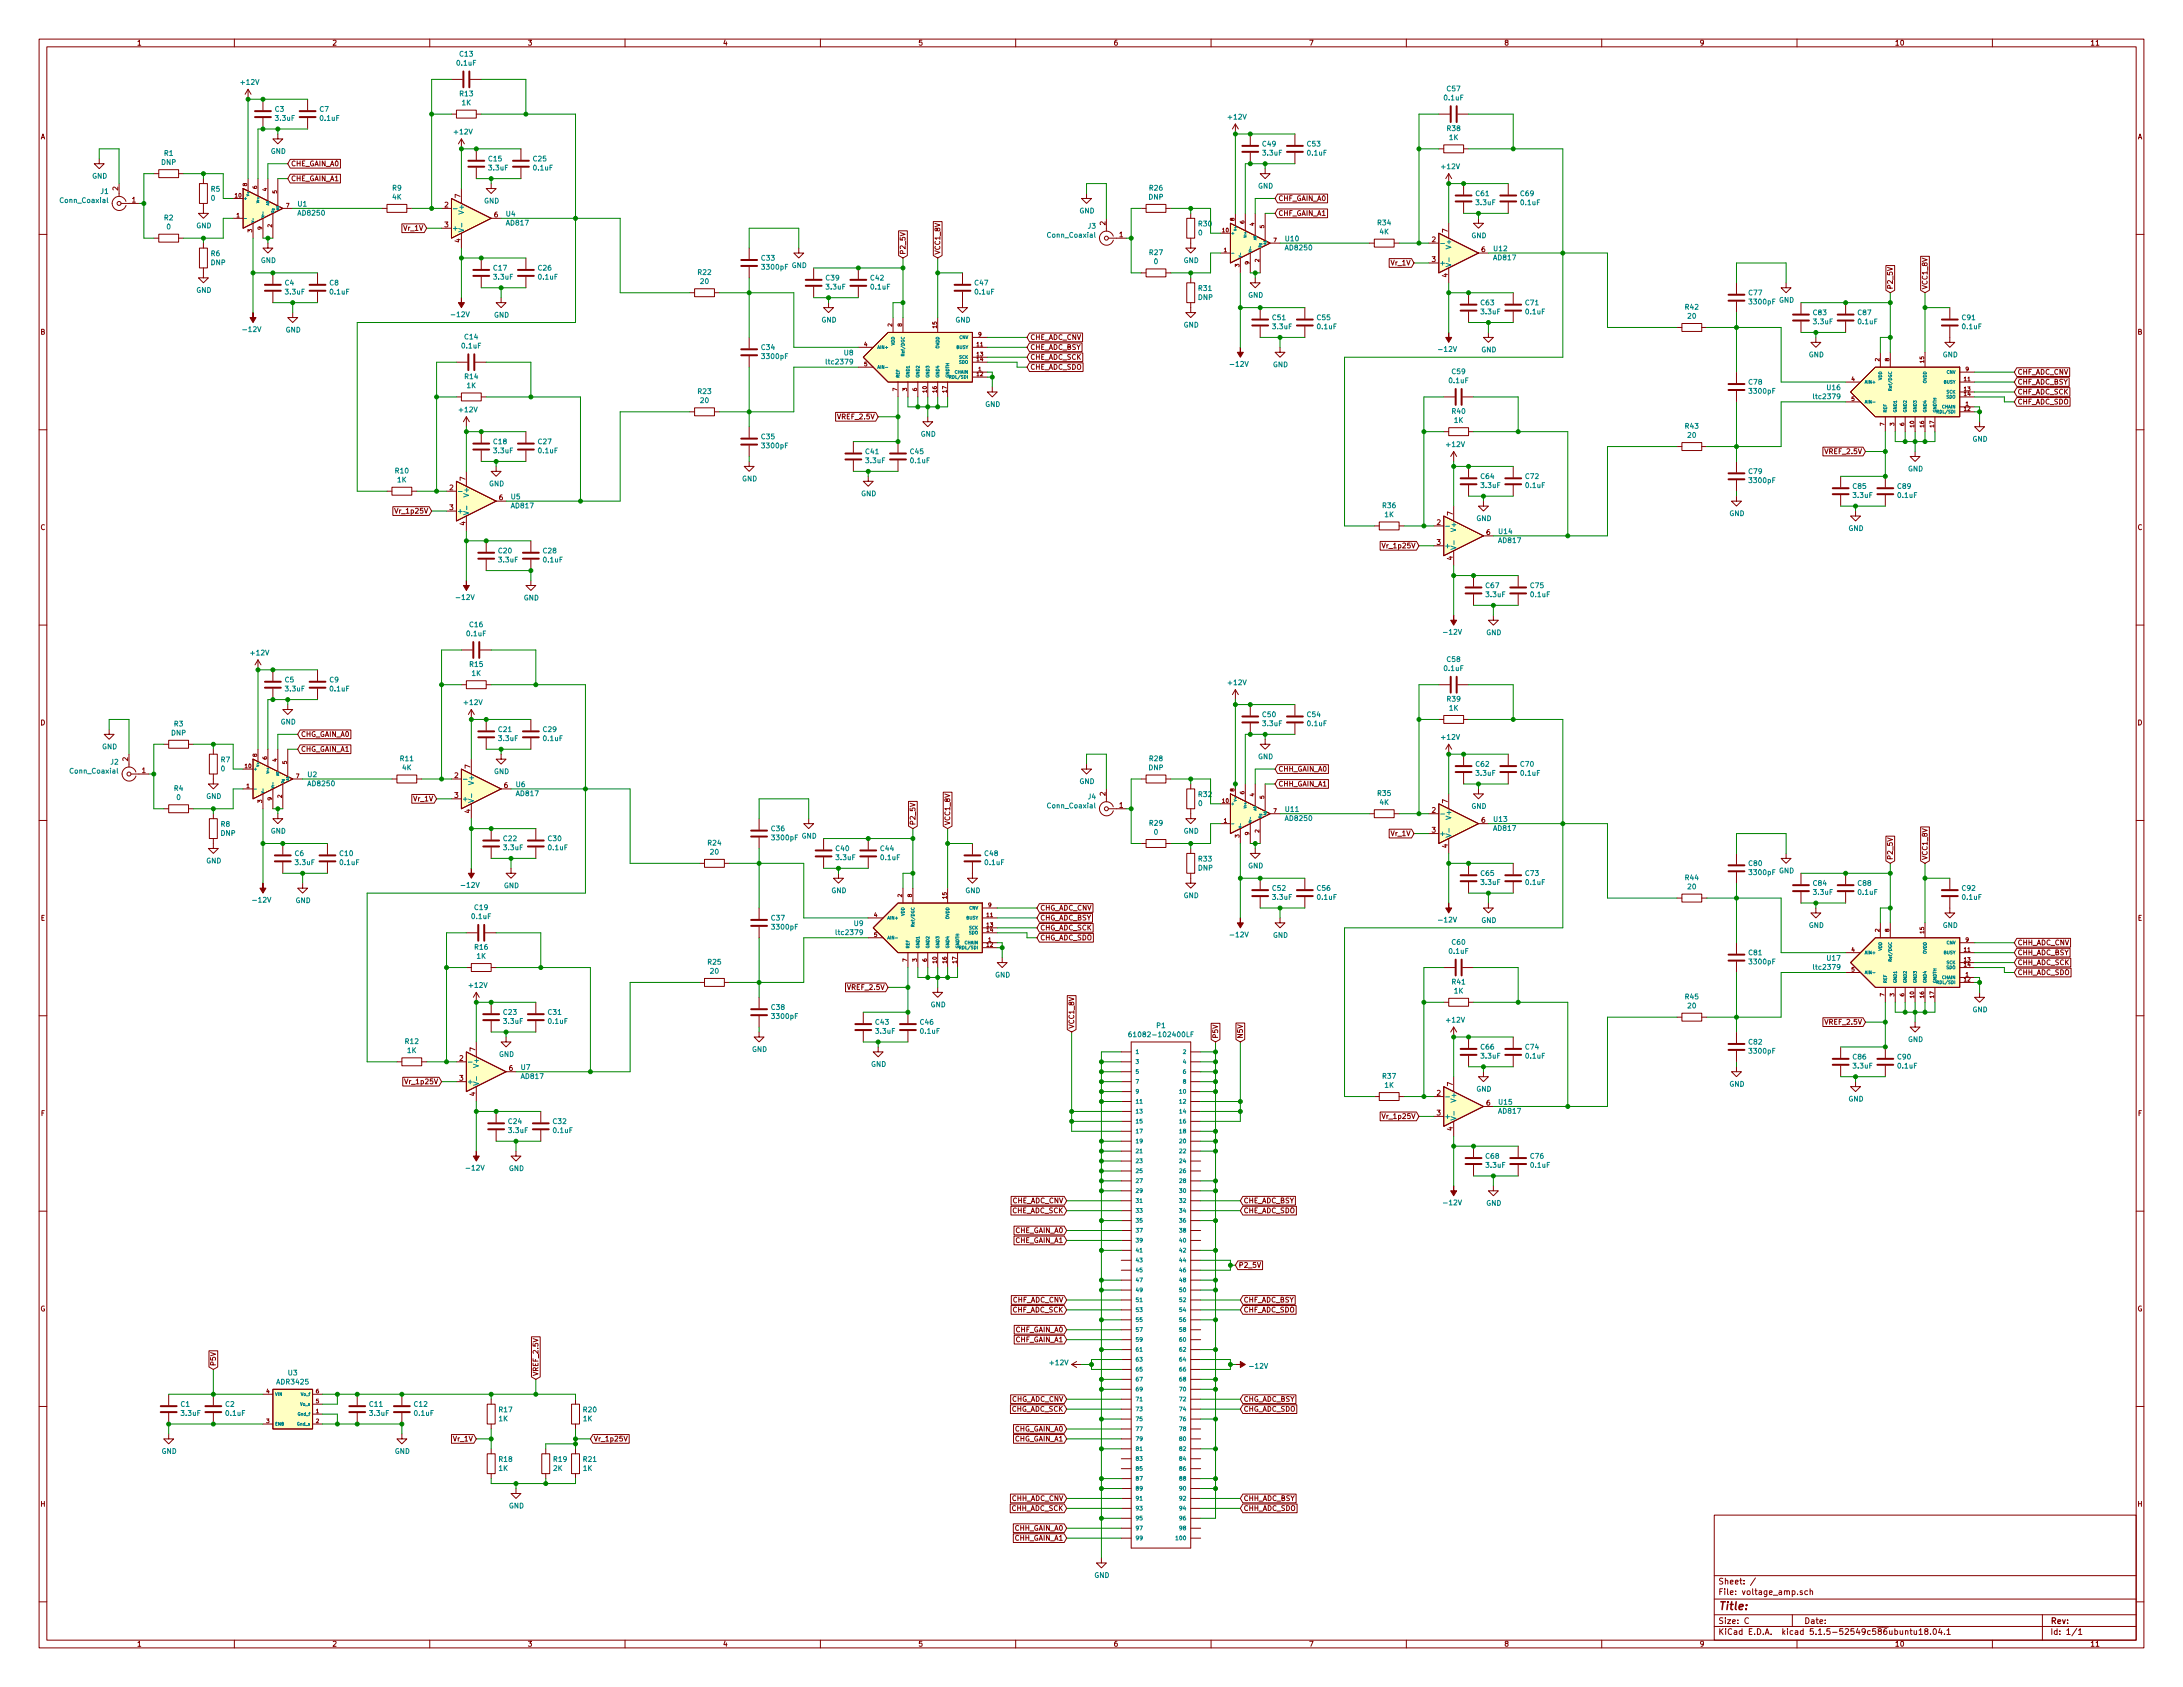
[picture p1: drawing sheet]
<svg xmlns="http://www.w3.org/2000/svg" width="559mm" height="432mm" viewBox="0 0 559 432" stroke-linecap="round" stroke-linejoin="round" font-family="sans-serif">
<defs><g id="words">
<text font-size="2.8" fill="#840000" x="439.8" y="412.1">Title:</text>
<g font-size="2.1" fill="#840000">
<text x="439.8" y="405.5">Sheet: /</text>
<text x="439.8" y="408.2">File: voltage_amp.sch</text>
<text x="439.8" y="418.4">KiCad E.D.A. kicad 5.1.5-52549c586ubuntu18.04.1</text>
<text x="439.8" y="415.6">Size: C</text>
<text x="461.8" y="415.6">Date:</text>
<text x="524.8" y="415.6">Rev:</text>
<text x="524.8" y="418.4">Id: 1/1</text>
</g>
<g font-size="1.8" fill="#840000">
<text x="35" y="11.6">1</text>
<text x="85" y="11.6">2</text>
<text x="135" y="11.6">3</text>
<text x="185" y="11.6">4</text>
<text x="235" y="11.6">5</text>
<text x="285" y="11.6">6</text>
<text x="335" y="11.6">7</text>
<text x="385" y="11.6">8</text>
<text x="435" y="11.6">9</text>
<text x="485" y="11.6">10</text>
<text x="535" y="11.6">11</text>
<text x="10.4" y="35.6">A</text>
<text x="547.2" y="35.6">A</text>
<text x="74.4" y="46.4">CHE_GAIN_A1</text>
<text x="74.4" y="42.5">CHE_GAIN_A0</text>
<text x="30.2" y="48.7" transform="rotate(-90 30.2 48.7)">2</text>
<text x="33.8" y="51.8">1</text>
<text x="113.8" y="53.1">2</text>
<text x="117.9" y="50.6" transform="rotate(-90 117.9 50.6)">7</text>
<text x="327.2" y="51.4">CHF_GAIN_A0</text>
<text x="103.4" y="59.1">Vr_1V</text>
<text x="113.8" y="58.2">3</text>
<text x="126.5" y="55.6">6</text>
<text x="283" y="57.6" transform="rotate(-90 283 57.6)">2</text>
<text x="327.2" y="55.2">CHF_GAIN_A1</text>
<text x="370.6" y="59.5" transform="rotate(-90 370.6 59.5)">7</text>
<text x="117.9" y="62.1" transform="rotate(-90 117.9 62.1)">4</text>
<text x="231.8" y="65.3" transform="rotate(-90 231.8 65.3)">P2_5V</text>
<text x="240.7" y="65.3" transform="rotate(-90 240.7 65.3)">VCC1_8V</text>
<text x="286.5" y="60.7">1</text>
<text x="366.5" y="62">2</text>
<text x="379.2" y="64.5">6</text>
<text x="356.2" y="67.9">Vr_1V</text>
<text x="366.5" y="67.1">3</text>
<text x="370.6" y="71" transform="rotate(-90 370.6 71)">4</text>
<text x="484.5" y="74.1" transform="rotate(-90 484.5 74.1)">P2_5V</text>
<text x="493.4" y="74.1" transform="rotate(-90 493.4 74.1)">VCC1_8V</text>
<text x="10.4" y="85.6">B</text>
<text x="263.7" y="89.5">CHE_ADC_BSY</text>
<text x="263.7" y="87">CHE_ADC_CNV</text>
<text x="547.2" y="85.6">B</text>
<text x="263.7" y="94.6">CHE_ADC_SDO</text>
<text x="263.7" y="92.1">CHE_ADC_SCK</text>
<text x="516.4" y="95.9">CHF_ADC_CNV</text>
<text x="516.4" y="101">CHF_ADC_SCK</text>
<text x="516.4" y="98.4">CHF_ADC_BSY</text>
<text x="214.7" y="107.3">VREF_2.5V</text>
<text x="516.4" y="103.5">CHF_ADC_SDO</text>
<text x="467.4" y="116.2">VREF_2.5V</text>
<text x="115.1" y="125.5">2</text>
<text x="119.1" y="123" transform="rotate(-90 119.1 123)">7</text>
<text x="101.7" y="131.4">Vr_1p25V</text>
<text x="115.1" y="130.6">3</text>
<text x="127.8" y="128">6</text>
<text x="371.9" y="131.9" transform="rotate(-90 371.9 131.9)">7</text>
<text x="10.4" y="135.6">C</text>
<text x="119.1" y="134.5" transform="rotate(-90 119.1 134.5)">4</text>
<text x="367.8" y="134.4">2</text>
<text x="380.5" y="136.9">6</text>
<text x="547.2" y="135.6">C</text>
<text x="354.4" y="140.3">Vr_1p25V</text>
<text x="367.8" y="139.4">3</text>
<text x="371.9" y="143.4" transform="rotate(-90 371.9 143.4)">4</text>
<text x="10.4" y="185.6">D</text>
<text x="547.2" y="185.6">D</text>
<text x="77" y="188.6">CHG_GAIN_A0</text>
<text x="32.8" y="194.8" transform="rotate(-90 32.8 194.8)">2</text>
<text x="36.3" y="197.9">1</text>
<text x="77" y="192.4">CHG_GAIN_A1</text>
<text x="120.4" y="196.7" transform="rotate(-90 120.4 196.7)">7</text>
<text x="327.2" y="197.5">CHH_GAIN_A0</text>
<text x="116.4" y="199.1">2</text>
<text x="129.1" y="201.7">6</text>
<text x="283" y="203.7" transform="rotate(-90 283 203.7)">2</text>
<text x="327.2" y="201.3">CHH_GAIN_A1</text>
<text x="106" y="205.1">Vr_1V</text>
<text x="116.4" y="204.2">3</text>
<text x="120.4" y="208.1" transform="rotate(-90 120.4 208.1)">4</text>
<text x="286.5" y="206.8">1</text>
<text x="366.5" y="208">2</text>
<text x="370.6" y="205.6" transform="rotate(-90 370.6 205.6)">7</text>
<text x="234.3" y="211.3" transform="rotate(-90 234.3 211.3)">P2_5V</text>
<text x="243.2" y="211.3" transform="rotate(-90 243.2 211.3)">VCC1_8V</text>
<text x="356.2" y="214">Vr_1V</text>
<text x="366.5" y="213.1">3</text>
<text x="379.2" y="210.6">6</text>
<text x="370.6" y="217" transform="rotate(-90 370.6 217)">4</text>
<text x="484.5" y="220.2" transform="rotate(-90 484.5 220.2)">P2_5V</text>
<text x="493.4" y="220.2" transform="rotate(-90 493.4 220.2)">VCC1_8V</text>
<text x="266.2" y="233">CHG_ADC_CNV</text>
<text x="10.4" y="235.6">E</text>
<text x="266.2" y="238.1">CHG_ADC_SCK</text>
<text x="266.2" y="235.6">CHG_ADC_BSY</text>
<text x="547.2" y="235.6">E</text>
<text x="266.2" y="240.7">CHG_ADC_SDO</text>
<text x="516.4" y="244.5">CHH_ADC_BSY</text>
<text x="516.4" y="241.9">CHH_ADC_CNV</text>
<text x="516.4" y="249.6">CHH_ADC_SDO</text>
<text x="516.4" y="247">CHH_ADC_SCK</text>
<text x="217.2" y="253.4">VREF_2.5V</text>
<text x="275" y="263.4" transform="rotate(-90 275 263.4)">VCC1_8V</text>
<text x="467.4" y="262.3">VREF_2.5V</text>
<text x="121.7" y="269.1" transform="rotate(-90 121.7 269.1)">7</text>
<text x="311.8" y="265.9" transform="rotate(-90 311.8 265.9)">P5V</text>
<text x="318.1" y="265.9" transform="rotate(-90 318.1 265.9)">N5V</text>
<text x="117.6" y="271.5">2</text>
<text x="130.3" y="274.1">6</text>
<text x="104.2" y="277.5">Vr_1p25V</text>
<text x="117.6" y="276.6">3</text>
<text x="121.7" y="280.5" transform="rotate(-90 121.7 280.5)">4</text>
<text x="367.8" y="280.4">2</text>
<text x="371.9" y="278" transform="rotate(-90 371.9 278)">7</text>
<text x="10.5" y="285.6">F</text>
<text x="354.4" y="286.4">Vr_1p25V</text>
<text x="367.8" y="285.5">3</text>
<text x="380.5" y="283">6</text>
<text x="547.3" y="285.6">F</text>
<text x="371.9" y="289.4" transform="rotate(-90 371.9 289.4)">4</text>
<text x="259" y="308">CHE_ADC_CNV</text>
<text x="259" y="310.5">CHE_ADC_SCK</text>
<text x="318.3" y="308">CHE_ADC_BSY</text>
<text x="318.3" y="310.5">CHE_ADC_SDO</text>
<text x="259.9" y="315.6">CHE_GAIN_A0</text>
<text x="259.9" y="318.1">CHE_GAIN_A1</text>
<text x="317" y="324.5">P2_5V</text>
<text x="10.3" y="335.6">G</text>
<text x="259.1" y="335.9">CHF_ADC_SCK</text>
<text x="259.1" y="333.4">CHF_ADC_CNV</text>
<text x="318.3" y="333.4">CHF_ADC_BSY</text>
<text x="318.3" y="335.9">CHF_ADC_SDO</text>
<text x="547.1" y="335.6">G</text>
<text x="260" y="341">CHF_GAIN_A0</text>
<text x="260" y="343.5">CHF_GAIN_A1</text>
<text x="55.2" y="349.7" transform="rotate(-90 55.2 349.7)">P5V</text>
<text x="137.8" y="352.3" transform="rotate(-90 137.8 352.3)">VREF_2.5V</text>
<text x="258.8" y="358.8">CHG_ADC_CNV</text>
<text x="318.3" y="358.8">CHG_ADC_BSY</text>
<text x="258.8" y="361.3">CHG_ADC_SCK</text>
<text x="318.3" y="361.3">CHG_ADC_SDO</text>
<text x="116.1" y="368.9">Vr_1V</text>
<text x="151.9" y="368.9">Vr_1p25V</text>
<text x="259.7" y="368.9">CHG_GAIN_A1</text>
<text x="259.7" y="366.4">CHG_GAIN_A0</text>
<text x="10.4" y="385.6">H</text>
<text x="258.9" y="386.7">CHH_ADC_SCK</text>
<text x="258.9" y="384.2">CHH_ADC_CNV</text>
<text x="318.3" y="384.2">CHH_ADC_BSY</text>
<text x="318.3" y="386.7">CHH_ADC_SDO</text>
<text x="547.2" y="385.6">H</text>
<text x="259.8" y="391.8">CHH_GAIN_A0</text>
<text x="259.8" y="394.3">CHH_GAIN_A1</text>
<text x="35" y="421.4">1</text>
<text x="85" y="421.4">2</text>
<text x="135" y="421.4">3</text>
<text x="185" y="421.4">4</text>
<text x="235" y="421.4">5</text>
<text x="285" y="421.4">6</text>
<text x="335" y="421.4">7</text>
<text x="385" y="421.4">8</text>
<text x="435" y="421.4">9</text>
<text x="485" y="421.4">10</text>
<text x="535" y="421.4">11</text>
</g>
<g font-size="1.8" fill="#008484">
<text x="117" y="16.8">0.1uF</text>
<text x="117.7" y="14.5">C13</text>
<text x="61.8" y="21.7">+12V</text>
<text x="370.5" y="23.4">C57</text>
<text x="70.4" y="28.6">C3</text>
<text x="81.9" y="28.6">C7</text>
<text x="117.8" y="24.6">R13</text>
<text x="118.3" y="26.9">1K</text>
<text x="369.8" y="25.7">0.1uF</text>
<text x="70.6" y="30.9">3.3uF</text>
<text x="82" y="30.9">0.1uF</text>
<text x="116.4" y="34.4">+12V</text>
<text x="314.5" y="30.6">+12V</text>
<text x="370.5" y="33.5">R38</text>
<text x="371" y="35.8">1K</text>
<text x="42.1" y="39.9">R1</text>
<text x="69.3" y="39.4">GND</text>
<text x="125.1" y="41.3">C15</text>
<text x="136.6" y="41.3">C25</text>
<text x="323.2" y="37.5">C49</text>
<text x="323.3" y="39.8">3.3uF</text>
<text x="334.7" y="37.5">C53</text>
<text x="334.8" y="39.8">0.1uF</text>
<text x="23.6" y="45.7">GND</text>
<text x="41.3" y="42.2">DNP</text>
<text x="125.2" y="43.6">3.3uF</text>
<text x="136.7" y="43.6">0.1uF</text>
<text x="369.1" y="43.3">+12V</text>
<text x="15.6" y="51.9">Conn_Coaxial</text>
<text x="25.8" y="49.6">J1</text>
<text x="54.1" y="49">R5</text>
<text x="54.1" y="51.4">0</text>
<text x="76.3" y="52.9">U1</text>
<text x="100.5" y="48.8">R9</text>
<text x="100.5" y="51.1">4K</text>
<text x="123.9" y="52.1">GND</text>
<text x="294.1" y="51.1">DNP</text>
<text x="294.3" y="48.8">R26</text>
<text x="322" y="48.3">GND</text>
<text x="377.9" y="50.2">C61</text>
<text x="378" y="52.5">3.3uF</text>
<text x="389.3" y="50.2">C69</text>
<text x="389.4" y="52.5">0.1uF</text>
<text x="42.1" y="56.4">R2</text>
<text x="42.7" y="58.7">0</text>
<text x="50.2" y="58.4">GND</text>
<text x="76.5" y="55.2">AD8250</text>
<text x="115.7" y="59.1">+</text>
<text x="118.7" y="54.4" transform="rotate(-90 118.7 54.4)">V+</text>
<text x="129.6" y="55.4">U4</text>
<text x="129.7" y="57.7">AD817</text>
<text x="276.3" y="54.6">GND</text>
<text x="278.5" y="58.5">J3</text>
<text x="306.9" y="57.9">R30</text>
<text x="352.7" y="57.7">R34</text>
<text x="353.2" y="60">4K</text>
<text x="54.1" y="65.6">R6</text>
<text x="268.4" y="60.8">Conn_Coaxial</text>
<text x="294.3" y="65.3">R27</text>
<text x="306.8" y="60.2">0</text>
<text x="329.1" y="61.7">U10</text>
<text x="329.2" y="64.1">AD8250</text>
<text x="371.5" y="63.3" transform="rotate(-90 371.5 63.3)">V+</text>
<text x="376.6" y="61">GND</text>
<text x="382.4" y="64.3">U12</text>
<text x="54" y="67.9">DNP</text>
<text x="66.8" y="67.3">GND</text>
<text x="126.4" y="69.2">C17</text>
<text x="126.5" y="71.6">3.3uF</text>
<text x="137.8" y="69.2">C26</text>
<text x="137.9" y="71.6">0.1uF</text>
<text x="178.7" y="70.4">R22</text>
<text x="195" y="66.7">C33</text>
<text x="195.2" y="69">3300pF</text>
<text x="202.6" y="68.6">GND</text>
<text x="211.5" y="71.8">C39</text>
<text x="222.9" y="71.8">C42</text>
<text x="295.4" y="67.6">0</text>
<text x="303" y="67.3">GND</text>
<text x="368.4" y="67.9">+</text>
<text x="382.4" y="66.6">AD817</text>
<text x="50.2" y="74.9">GND</text>
<text x="73" y="73.1">C4</text>
<text x="73.2" y="75.4">3.3uF</text>
<text x="84.4" y="73.1">C8</text>
<text x="84.6" y="75.4">0.1uF</text>
<text x="179.4" y="72.7">20</text>
<text x="211.6" y="74.1">3.3uF</text>
<text x="223" y="74.1">0.1uF</text>
<text x="249.6" y="73.1">C47</text>
<text x="249.7" y="75.4">0.1uF</text>
<text x="306.7" y="76.8">DNP</text>
<text x="306.9" y="74.4">R31</text>
<text x="319.5" y="76.2">GND</text>
<text x="447.7" y="75.6">C77</text>
<text x="448" y="77.9">3300pF</text>
<text x="455.4" y="77.5">GND</text>
<text x="115.9" y="81.2">-12V</text>
<text x="126.4" y="81.3">GND</text>
<text x="210.3" y="82.6">GND</text>
<text x="244.6" y="82.6">GND</text>
<text x="303" y="83.8">GND</text>
<text x="325.8" y="81.9">C51</text>
<text x="337.2" y="81.9">C55</text>
<text x="379.1" y="78.1">C63</text>
<text x="379.2" y="80.4">3.3uF</text>
<text x="390.6" y="78.1">C71</text>
<text x="390.7" y="80.4">0.1uF</text>
<text x="431.4" y="79.2">R42</text>
<text x="432.1" y="81.6">20</text>
<text x="464.2" y="80.7">C83</text>
<text x="464.3" y="83">3.3uF</text>
<text x="475.6" y="80.7">C87</text>
<text x="475.7" y="83">0.1uF</text>
<text x="502.3" y="81.9">C91</text>
<text x="62.5" y="85">-12V</text>
<text x="73.1" y="85.1">GND</text>
<text x="118.3" y="89.2">0.1uF</text>
<text x="119" y="86.9">C14</text>
<text x="195" y="89.6">C34</text>
<text x="325.9" y="84.3">3.3uF</text>
<text x="337.3" y="84.3">0.1uF</text>
<text x="502.4" y="84.3">0.1uF</text>
<text x="195.2" y="91.9">3300pF</text>
<text x="211.9" y="93.3">ltc2379</text>
<text x="216.1" y="91">U8</text>
<text x="315.3" y="93.9">-12V</text>
<text x="325.8" y="94">GND</text>
<text x="368.6" y="90">-12V</text>
<text x="371.7" y="95.8">C59</text>
<text x="379.2" y="90.2">GND</text>
<text x="463" y="91.4">GND</text>
<text x="497.3" y="91.4">GND</text>
<text x="119" y="97">R14</text>
<text x="119.5" y="99.3">1K</text>
<text x="178.7" y="100.8">R23</text>
<text x="371" y="98.1">0.1uF</text>
<text x="447.7" y="98.5">C78</text>
<text x="448" y="100.8">3300pF</text>
<text x="467.7" y="99.8">U16</text>
<text x="117.7" y="105.5">+12V</text>
<text x="179.4" y="103.1">20</text>
<text x="252.2" y="104.1">GND</text>
<text x="371.8" y="105.9">R40</text>
<text x="464.6" y="102.2">ltc2379</text>
<text x="126.4" y="113.7">C18</text>
<text x="137.8" y="113.7">C27</text>
<text x="195" y="112.4">C35</text>
<text x="235.7" y="111.8">GND</text>
<text x="372.3" y="108.2">1K</text>
<text x="431.4" y="109.7">R43</text>
<text x="432.1" y="112">20</text>
<text x="504.9" y="113">GND</text>
<text x="126.5" y="116">3.3uF</text>
<text x="137.9" y="116">0.1uF</text>
<text x="195.2" y="114.7">3300pF</text>
<text x="221.6" y="116.2">C41</text>
<text x="221.7" y="118.5">3.3uF</text>
<text x="233.1" y="116.2">C45</text>
<text x="233.2" y="118.5">0.1uF</text>
<text x="370.4" y="114.4">+12V</text>
<text x="101.2" y="121.2">R10</text>
<text x="101.8" y="123.5">1K</text>
<text x="125.2" y="124.5">GND</text>
<text x="189.9" y="123.2">GND</text>
<text x="379.1" y="122.6">C64</text>
<text x="379.2" y="124.9">3.3uF</text>
<text x="390.6" y="122.6">C72</text>
<text x="390.7" y="124.9">0.1uF</text>
<text x="447.7" y="121.3">C79</text>
<text x="448" y="123.6">3300pF</text>
<text x="474.4" y="125.1">C85</text>
<text x="485.8" y="125.1">C89</text>
<text x="488.4" y="120.6">GND</text>
<text x="117" y="131.4">+</text>
<text x="120" y="126.8" transform="rotate(-90 120 126.8)">V+</text>
<text x="130.9" y="127.8">U5</text>
<text x="131" y="130.1">AD817</text>
<text x="220.4" y="127">GND</text>
<text x="354" y="130">R36</text>
<text x="474.5" y="127.4">3.3uF</text>
<text x="485.9" y="127.4">0.1uF</text>
<text x="354.5" y="132.4">1K</text>
<text x="372.7" y="135.7" transform="rotate(-90 372.7 135.7)">V+</text>
<text x="377.9" y="133.3">GND</text>
<text x="383.7" y="136.7">U14</text>
<text x="442.7" y="132.1">GND</text>
<text x="473.2" y="135.9">GND</text>
<text x="127.7" y="141.6">C20</text>
<text x="127.8" y="143.9">3.3uF</text>
<text x="139.1" y="141.6">C28</text>
<text x="139.2" y="143.9">0.1uF</text>
<text x="369.7" y="140.3">+</text>
<text x="383.7" y="139">AD817</text>
<text x="117.1" y="153.5">-12V</text>
<text x="134.1" y="153.7">GND</text>
<text x="380.4" y="150.5">C67</text>
<text x="380.5" y="152.8">3.3uF</text>
<text x="391.8" y="150.5">C75</text>
<text x="391.9" y="152.8">0.1uF</text>
<text x="120.3" y="160.5">C16</text>
<text x="64.3" y="167.7">+12V</text>
<text x="119.6" y="162.8">0.1uF</text>
<text x="369.9" y="162.4">-12V</text>
<text x="380.4" y="162.6">GND</text>
<text x="120.3" y="170.7">R15</text>
<text x="120.8" y="173">1K</text>
<text x="369.8" y="171.7">0.1uF</text>
<text x="370.5" y="169.4">C58</text>
<text x="73" y="174.7">C5</text>
<text x="73.2" y="177">3.3uF</text>
<text x="84.4" y="174.7">C9</text>
<text x="84.6" y="177">0.1uF</text>
<text x="314.5" y="175.4">+12V</text>
<text x="370.5" y="179.6">R39</text>
<text x="44.6" y="185.9">R3</text>
<text x="71.8" y="185.4">GND</text>
<text x="118.9" y="180.4">+12V</text>
<text x="323.2" y="183.5">C50</text>
<text x="323.3" y="185.9">3.3uF</text>
<text x="334.7" y="183.5">C54</text>
<text x="334.8" y="185.9">0.1uF</text>
<text x="371" y="181.9">1K</text>
<text x="26.1" y="191.8">GND</text>
<text x="43.9" y="188.2">DNP</text>
<text x="127.7" y="187.4">C21</text>
<text x="127.8" y="189.7">3.3uF</text>
<text x="139.1" y="187.4">C29</text>
<text x="139.2" y="189.7">0.1uF</text>
<text x="369.1" y="189.3">+12V</text>
<text x="18.2" y="198">Conn_Coaxial</text>
<text x="28.3" y="195.7">J2</text>
<text x="56.6" y="195.1">R7</text>
<text x="56.6" y="197.4">0</text>
<text x="102.5" y="194.8">R11</text>
<text x="103" y="197.1">4K</text>
<text x="294.1" y="197.1">DNP</text>
<text x="294.3" y="194.8">R28</text>
<text x="322" y="194.3">GND</text>
<text x="377.9" y="196.2">C62</text>
<text x="389.3" y="196.2">C70</text>
<text x="44.6" y="202.4">R4</text>
<text x="78.8" y="198.9">U2</text>
<text x="79" y="201.2">AD8250</text>
<text x="121.3" y="200.5" transform="rotate(-90 121.3 200.5)">V+</text>
<text x="126.4" y="198.1">GND</text>
<text x="132.2" y="201.4">U6</text>
<text x="132.3" y="203.8">AD817</text>
<text x="276.3" y="200.7">GND</text>
<text x="306.9" y="204">R32</text>
<text x="352.7" y="203.7">R35</text>
<text x="378" y="198.6">3.3uF</text>
<text x="389.4" y="198.6">0.1uF</text>
<text x="45.2" y="204.7">0</text>
<text x="52.8" y="204.5">GND</text>
<text x="118.2" y="205.1">+</text>
<text x="268.4" y="206.9">Conn_Coaxial</text>
<text x="278.5" y="204.6">J4</text>
<text x="306.8" y="206.3">0</text>
<text x="329.1" y="207.8">U11</text>
<text x="353.2" y="206">4K</text>
<text x="371.5" y="209.3" transform="rotate(-90 371.5 209.3)">V+</text>
<text x="376.6" y="207">GND</text>
<text x="56.5" y="213.9">DNP</text>
<text x="56.6" y="211.6">R8</text>
<text x="69.3" y="213.4">GND</text>
<text x="128.9" y="215.3">C22</text>
<text x="140.4" y="215.3">C30</text>
<text x="197.5" y="212.8">C36</text>
<text x="197.8" y="215.1">3300pF</text>
<text x="205.2" y="214.6">GND</text>
<text x="294.3" y="211.3">R29</text>
<text x="295.4" y="213.6">0</text>
<text x="303" y="213.4">GND</text>
<text x="329.2" y="210.1">AD8250</text>
<text x="368.4" y="214">+</text>
<text x="382.4" y="210.3">U13</text>
<text x="382.4" y="212.6">AD817</text>
<text x="52.8" y="221">GND</text>
<text x="75.5" y="219.1">C6</text>
<text x="75.7" y="221.4">3.3uF</text>
<text x="87" y="219.1">C10</text>
<text x="87.1" y="221.4">0.1uF</text>
<text x="129" y="217.6">3.3uF</text>
<text x="140.5" y="217.6">0.1uF</text>
<text x="181.3" y="216.4">R24</text>
<text x="181.9" y="218.7">20</text>
<text x="214" y="217.8">C40</text>
<text x="214.1" y="220.1">3.3uF</text>
<text x="225.5" y="217.8">C44</text>
<text x="225.6" y="220.1">0.1uF</text>
<text x="252.1" y="219.1">C48</text>
<text x="252.2" y="221.4">0.1uF</text>
<text x="306.9" y="220.5">R33</text>
<text x="447.7" y="221.6">C80</text>
<text x="118.4" y="227.2">-12V</text>
<text x="129" y="227.3">GND</text>
<text x="306.7" y="222.8">DNP</text>
<text x="319.5" y="222.2">GND</text>
<text x="325.8" y="228">C52</text>
<text x="337.2" y="228">C56</text>
<text x="379.1" y="224.2">C65</text>
<text x="379.2" y="226.5">3.3uF</text>
<text x="390.6" y="224.2">C73</text>
<text x="390.7" y="226.5">0.1uF</text>
<text x="431.4" y="225.3">R44</text>
<text x="432.1" y="227.6">20</text>
<text x="448" y="224">3300pF</text>
<text x="455.4" y="223.5">GND</text>
<text x="464.2" y="226.7">C84</text>
<text x="475.6" y="226.7">C88</text>
<text x="502.3" y="228">C92</text>
<text x="65.1" y="231">-12V</text>
<text x="75.6" y="231.1">GND</text>
<text x="121.5" y="232.9">C19</text>
<text x="212.8" y="228.6">GND</text>
<text x="247.1" y="228.6">GND</text>
<text x="303" y="229.9">GND</text>
<text x="325.9" y="230.3">3.3uF</text>
<text x="337.3" y="230.3">0.1uF</text>
<text x="464.3" y="229">3.3uF</text>
<text x="475.7" y="229">0.1uF</text>
<text x="502.4" y="230.3">0.1uF</text>
<text x="120.9" y="235.2">0.1uF</text>
<text x="197.5" y="235.6">C37</text>
<text x="197.8" y="237.9">3300pF</text>
<text x="214.4" y="239.3">ltc2379</text>
<text x="218.7" y="237">U9</text>
<text x="315.3" y="239.9">-12V</text>
<text x="368.6" y="236.1">-12V</text>
<text x="379.2" y="236.2">GND</text>
<text x="463" y="237.5">GND</text>
<text x="497.3" y="237.5">GND</text>
<text x="121.6" y="243.1">R16</text>
<text x="122.1" y="245.4">1K</text>
<text x="325.8" y="240">GND</text>
<text x="371" y="244.1">0.1uF</text>
<text x="371.7" y="241.8">C60</text>
<text x="447.7" y="244.5">C81</text>
<text x="467.7" y="245.9">U17</text>
<text x="181.3" y="246.9">R25</text>
<text x="181.9" y="249.2">20</text>
<text x="254.7" y="250.2">GND</text>
<text x="371.8" y="252">R41</text>
<text x="448" y="246.8">3300pF</text>
<text x="464.6" y="248.2">ltc2379</text>
<text x="120.2" y="252.8">+12V</text>
<text x="238.2" y="257.8">GND</text>
<text x="372.3" y="254.3">1K</text>
<text x="431.4" y="255.8">R45</text>
<text x="128.9" y="259.7">C23</text>
<text x="129" y="262.1">3.3uF</text>
<text x="140.4" y="259.7">C31</text>
<text x="140.5" y="262.1">0.1uF</text>
<text x="197.5" y="258.5">C38</text>
<text x="197.8" y="260.8">3300pF</text>
<text x="224.2" y="262.3">C43</text>
<text x="235.6" y="262.3">C46</text>
<text x="296.1" y="263.1">P1</text>
<text x="370.4" y="261.7">+12V</text>
<text x="432.1" y="258.1">20</text>
<text x="504.9" y="259.1">GND</text>
<text x="103.8" y="267.2">R12</text>
<text x="104.3" y="269.5">1K</text>
<text x="192.5" y="269.2">GND</text>
<text x="224.3" y="264.6">3.3uF</text>
<text x="235.7" y="264.6">0.1uF</text>
<text x="290.4" y="265.5">61082-102400LF</text>
<text x="379.1" y="268.6">C66</text>
<text x="390.6" y="268.6">C74</text>
<text x="447.7" y="267.4">C82</text>
<text x="448" y="269.7">3300pF</text>
<text x="488.4" y="266.7">GND</text>
<text x="122.6" y="272.8" transform="rotate(-90 122.6 272.8)">V+</text>
<text x="127.7" y="270.5">GND</text>
<text x="133.4" y="273.8">U7</text>
<text x="223" y="273">GND</text>
<text x="379.2" y="270.9">3.3uF</text>
<text x="390.7" y="270.9">0.1uF</text>
<text x="474.4" y="271.2">C86</text>
<text x="474.5" y="273.5">3.3uF</text>
<text x="485.8" y="271.2">C90</text>
<text x="485.9" y="273.5">0.1uF</text>
<text x="119.5" y="277.5">+</text>
<text x="133.5" y="276.1">AD817</text>
<text x="354" y="276.1">R37</text>
<text x="354.5" y="278.4">1K</text>
<text x="372.7" y="281.7" transform="rotate(-90 372.7 281.7)">V+</text>
<text x="377.9" y="279.4">GND</text>
<text x="442.7" y="278.1">GND</text>
<text x="473.2" y="281.9">GND</text>
<text x="130.2" y="287.7">C24</text>
<text x="141.6" y="287.7">C32</text>
<text x="369.7" y="286.4">+</text>
<text x="383.7" y="282.7">U15</text>
<text x="383.7" y="285">AD817</text>
<text x="130.3" y="290">3.3uF</text>
<text x="141.7" y="290">0.1uF</text>
<text x="119.7" y="299.6">-12V</text>
<text x="130.3" y="299.7">GND</text>
<text x="380.4" y="296.6">C68</text>
<text x="380.5" y="298.9">3.3uF</text>
<text x="391.8" y="296.6">C76</text>
<text x="391.9" y="298.9">0.1uF</text>
<text x="369.9" y="308.5">-12V</text>
<text x="380.4" y="308.6">GND</text>
<text x="73.8" y="352">U3</text>
<text x="268.9" y="349.4">+12V</text>
<text x="320.2" y="350.3">-12V</text>
<text x="71" y="354.4">ADR3425</text>
<text x="46.3" y="360.1">C1</text>
<text x="46.5" y="362.4">3.3uF</text>
<text x="57.7" y="360.1">C2</text>
<text x="57.9" y="362.4">0.1uF</text>
<text x="94.6" y="360.1">C11</text>
<text x="94.7" y="362.4">3.3uF</text>
<text x="106.1" y="360.1">C12</text>
<text x="106.2" y="362.4">0.1uF</text>
<text x="127.7" y="363.8">1K</text>
<text x="127.8" y="361.5">R17</text>
<text x="149.3" y="363.8">1K</text>
<text x="149.4" y="361.5">R20</text>
<text x="41.4" y="372.1">GND</text>
<text x="101" y="372.1">GND</text>
<text x="127.7" y="376.5">1K</text>
<text x="127.8" y="374.2">R18</text>
<text x="141.7" y="376.5">2K</text>
<text x="141.8" y="374.2">R19</text>
<text x="149.3" y="376.5">1K</text>
<text x="149.4" y="374.2">R21</text>
<text x="130.3" y="386.1">GND</text>
<text x="280.1" y="403.9">GND</text>
</g>
<g font-size="1.4" fill="#840000">
<text x="63.2" y="47.7" transform="rotate(-90 63.2 47.7)">8</text>
<text x="60.2" y="50.5">10</text>
<text x="65.8" y="48.3" transform="rotate(-90 65.8 48.3)">6</text>
<text x="68.3" y="48.9" transform="rotate(-90 68.3 48.9)">4</text>
<text x="70.9" y="49.5" transform="rotate(-90 70.9 49.5)">5</text>
<text x="73.3" y="53.1">7</text>
<text x="60.6" y="55.6">1</text>
<text x="64.5" y="59.4" transform="rotate(-90 64.5 59.4)">3</text>
<text x="67.1" y="58.8" transform="rotate(-90 67.1 58.8)">9</text>
<text x="69.6" y="58.2" transform="rotate(-90 69.6 58.2)">2</text>
<text x="312.9" y="59.4">10</text>
<text x="316" y="56.5" transform="rotate(-90 316 56.5)">8</text>
<text x="318.5" y="57.2" transform="rotate(-90 318.5 57.2)">6</text>
<text x="321.1" y="57.8" transform="rotate(-90 321.1 57.8)">4</text>
<text x="323.6" y="58.4" transform="rotate(-90 323.6 58.4)">5</text>
<text x="313.3" y="64.5">1</text>
<text x="326" y="62">7</text>
<text x="317.2" y="68.3" transform="rotate(-90 317.2 68.3)">3</text>
<text x="319.8" y="67.7" transform="rotate(-90 319.8 67.7)">9</text>
<text x="322.3" y="67.1" transform="rotate(-90 322.3 67.1)">2</text>
<text x="228.3" y="83.6" transform="rotate(-90 228.3 83.6)">2</text>
<text x="230.9" y="83.6" transform="rotate(-90 230.9 83.6)">8</text>
<text x="239.8" y="83.9" transform="rotate(-90 239.8 83.9)">15</text>
<text x="221.2" y="88.6">4</text>
<text x="250.1" y="88.6">11</text>
<text x="250.4" y="86.1">9</text>
<text x="221.2" y="93.7">5</text>
<text x="250.1" y="91.2">13</text>
<text x="250.1" y="92.5">14</text>
<text x="250.4" y="95">1</text>
<text x="481.1" y="92.5" transform="rotate(-90 481.1 92.5)">2</text>
<text x="483.6" y="92.5" transform="rotate(-90 483.6 92.5)">8</text>
<text x="492.5" y="92.8" transform="rotate(-90 492.5 92.8)">15</text>
<text x="503.2" y="95">9</text>
<text x="229.6" y="100.1" transform="rotate(-90 229.6 100.1)">7</text>
<text x="232.2" y="100.1" transform="rotate(-90 232.2 100.1)">3</text>
<text x="234.7" y="100.1" transform="rotate(-90 234.7 100.1)">6</text>
<text x="237.2" y="100.5" transform="rotate(-90 237.2 100.5)">10</text>
<text x="239.8" y="100.5" transform="rotate(-90 239.8 100.5)">16</text>
<text x="242.3" y="100.5" transform="rotate(-90 242.3 100.5)">17</text>
<text x="250.1" y="96.3">12</text>
<text x="474" y="97.5">4</text>
<text x="502.8" y="97.5">11</text>
<text x="502.8" y="100.1">13</text>
<text x="502.8" y="101.3">14</text>
<text x="474" y="102.6">5</text>
<text x="502.8" y="105.2">12</text>
<text x="503.2" y="103.9">1</text>
<text x="482.3" y="109" transform="rotate(-90 482.3 109)">7</text>
<text x="484.9" y="109" transform="rotate(-90 484.9 109)">3</text>
<text x="487.4" y="109" transform="rotate(-90 487.4 109)">6</text>
<text x="490" y="109.3" transform="rotate(-90 490 109.3)">10</text>
<text x="492.5" y="109.3" transform="rotate(-90 492.5 109.3)">16</text>
<text x="495" y="109.3" transform="rotate(-90 495 109.3)">17</text>
<text x="62.7" y="196.6">10</text>
<text x="65.8" y="193.7" transform="rotate(-90 65.8 193.7)">8</text>
<text x="68.3" y="194.4" transform="rotate(-90 68.3 194.4)">6</text>
<text x="70.9" y="194.9" transform="rotate(-90 70.9 194.9)">4</text>
<text x="73.4" y="195.6" transform="rotate(-90 73.4 195.6)">5</text>
<text x="63.1" y="201.7">1</text>
<text x="75.8" y="199.1">7</text>
<text x="316" y="202.6" transform="rotate(-90 316 202.6)">8</text>
<text x="318.5" y="203.3" transform="rotate(-90 318.5 203.3)">6</text>
<text x="321.1" y="203.8" transform="rotate(-90 321.1 203.8)">4</text>
<text x="67.1" y="205.5" transform="rotate(-90 67.1 205.5)">3</text>
<text x="69.6" y="204.9" transform="rotate(-90 69.6 204.9)">9</text>
<text x="72.1" y="204.2" transform="rotate(-90 72.1 204.2)">2</text>
<text x="312.9" y="205.5">10</text>
<text x="323.6" y="204.4" transform="rotate(-90 323.6 204.4)">5</text>
<text x="326" y="208">7</text>
<text x="313.3" y="210.6">1</text>
<text x="317.2" y="214.4" transform="rotate(-90 317.2 214.4)">3</text>
<text x="319.8" y="213.7" transform="rotate(-90 319.8 213.7)">9</text>
<text x="322.3" y="213.1" transform="rotate(-90 322.3 213.1)">2</text>
<text x="230.9" y="229.6" transform="rotate(-90 230.9 229.6)">2</text>
<text x="233.4" y="229.6" transform="rotate(-90 233.4 229.6)">8</text>
<text x="242.3" y="230" transform="rotate(-90 242.3 230)">15</text>
<text x="253" y="232.2">9</text>
<text x="223.8" y="234.7">4</text>
<text x="223.8" y="239.8">5</text>
<text x="252.6" y="234.7">11</text>
<text x="252.6" y="237.2">13</text>
<text x="252.6" y="238.5">14</text>
<text x="481.1" y="238.5" transform="rotate(-90 481.1 238.5)">2</text>
<text x="483.6" y="238.5" transform="rotate(-90 483.6 238.5)">8</text>
<text x="492.5" y="238.9" transform="rotate(-90 492.5 238.9)">15</text>
<text x="252.6" y="242.3">12</text>
<text x="253" y="241">1</text>
<text x="474" y="243.6">4</text>
<text x="502.8" y="243.6">11</text>
<text x="503.2" y="241">9</text>
<text x="232.2" y="246.1" transform="rotate(-90 232.2 246.1)">7</text>
<text x="234.7" y="246.1" transform="rotate(-90 234.7 246.1)">3</text>
<text x="237.2" y="246.1" transform="rotate(-90 237.2 246.1)">6</text>
<text x="239.8" y="246.5" transform="rotate(-90 239.8 246.5)">10</text>
<text x="242.3" y="246.5" transform="rotate(-90 242.3 246.5)">16</text>
<text x="244.9" y="246.5" transform="rotate(-90 244.9 246.5)">17</text>
<text x="474" y="248.7">5</text>
<text x="502.8" y="251.2">12</text>
<text x="502.8" y="246.1">13</text>
<text x="502.8" y="247.4">14</text>
<text x="503.2" y="249.9">1</text>
<text x="482.3" y="255" transform="rotate(-90 482.3 255)">7</text>
<text x="484.9" y="255" transform="rotate(-90 484.9 255)">3</text>
<text x="487.4" y="255" transform="rotate(-90 487.4 255)">6</text>
<text x="490" y="255.4" transform="rotate(-90 490 255.4)">10</text>
<text x="492.5" y="255.4" transform="rotate(-90 492.5 255.4)">16</text>
<text x="495" y="255.4" transform="rotate(-90 495 255.4)">17</text>
<text x="68.2" y="356.6">4</text>
<text x="80.9" y="356.6">6</text>
<text x="80.9" y="359.2">5</text>
<text x="68.2" y="364.2">3</text>
<text x="80.9" y="361.7">1</text>
<text x="80.9" y="364.2">2</text>
</g>
<g font-size="1.4" fill="#008484">
<text x="290.6" y="269.7">1</text>
<text x="303" y="269.7">2</text>
<text x="290.6" y="272.3">3</text>
<text x="290.6" y="274.8">5</text>
<text x="303" y="272.3">4</text>
<text x="303" y="274.8">6</text>
<text x="290.6" y="277.4">7</text>
<text x="290.6" y="279.9">9</text>
<text x="302.2" y="279.9">10</text>
<text x="303" y="277.4">8</text>
<text x="290.6" y="282.4">11</text>
<text x="290.6" y="285">13</text>
<text x="290.6" y="287.5">15</text>
<text x="302.2" y="282.4">12</text>
<text x="302.2" y="285">14</text>
<text x="302.2" y="287.5">16</text>
<text x="290.6" y="290.1">17</text>
<text x="290.6" y="292.6">19</text>
<text x="302.2" y="290.1">18</text>
<text x="302.2" y="292.6">20</text>
<text x="290.6" y="295.1">21</text>
<text x="290.6" y="297.7">23</text>
<text x="302.2" y="295.1">22</text>
<text x="302.2" y="297.7">24</text>
<text x="290.6" y="300.2">25</text>
<text x="290.6" y="302.8">27</text>
<text x="290.6" y="305.3">29</text>
<text x="302.2" y="300.2">26</text>
<text x="302.2" y="302.8">28</text>
<text x="302.2" y="305.3">30</text>
<text x="290.6" y="307.8">31</text>
<text x="290.6" y="310.4">33</text>
<text x="302.2" y="307.8">32</text>
<text x="302.2" y="310.4">34</text>
<text x="290.6" y="312.9">35</text>
<text x="290.6" y="315.5">37</text>
<text x="302.2" y="312.9">36</text>
<text x="302.2" y="315.5">38</text>
<text x="290.6" y="318">39</text>
<text x="290.6" y="320.5">41</text>
<text x="290.6" y="323.1">43</text>
<text x="302.2" y="318">40</text>
<text x="302.2" y="320.5">42</text>
<text x="302.2" y="323.1">44</text>
<text x="290.6" y="325.6">45</text>
<text x="290.6" y="328.2">47</text>
<text x="302.2" y="325.6">46</text>
<text x="302.2" y="328.2">48</text>
<text x="290.6" y="330.7">49</text>
<text x="290.6" y="333.2">51</text>
<text x="290.6" y="335.8">53</text>
<text x="302.2" y="330.7">50</text>
<text x="302.2" y="333.2">52</text>
<text x="302.2" y="335.8">54</text>
<text x="290.6" y="338.3">55</text>
<text x="290.6" y="340.9">57</text>
<text x="302.2" y="338.3">56</text>
<text x="302.2" y="340.9">58</text>
<text x="290.6" y="343.4">59</text>
<text x="290.6" y="345.9">61</text>
<text x="302.2" y="343.4">60</text>
<text x="302.2" y="345.9">62</text>
<text x="290.6" y="348.5">63</text>
<text x="290.6" y="351">65</text>
<text x="290.6" y="353.6">67</text>
<text x="302.2" y="348.5">64</text>
<text x="302.2" y="351">66</text>
<text x="302.2" y="353.6">68</text>
<text x="290.6" y="356.1">69</text>
<text x="290.6" y="358.6">71</text>
<text x="302.2" y="356.1">70</text>
<text x="302.2" y="358.6">72</text>
<text x="290.6" y="361.2">73</text>
<text x="290.6" y="363.7">75</text>
<text x="302.2" y="361.2">74</text>
<text x="302.2" y="363.7">76</text>
<text x="290.6" y="366.3">77</text>
<text x="290.6" y="368.8">79</text>
<text x="290.6" y="371.3">81</text>
<text x="302.2" y="366.3">78</text>
<text x="302.2" y="368.8">80</text>
<text x="302.2" y="371.3">82</text>
<text x="290.6" y="373.9">83</text>
<text x="290.6" y="376.4">85</text>
<text x="302.2" y="373.9">84</text>
<text x="302.2" y="376.4">86</text>
<text x="290.6" y="379">87</text>
<text x="290.6" y="381.5">89</text>
<text x="302.2" y="379">88</text>
<text x="302.2" y="381.5">90</text>
<text x="290.6" y="384">91</text>
<text x="290.6" y="386.6">93</text>
<text x="290.6" y="389.1">95</text>
<text x="302.2" y="384">92</text>
<text x="302.2" y="386.6">94</text>
<text x="302.2" y="389.1">96</text>
<text x="290.6" y="391.7">97</text>
<text x="290.6" y="394.2">99</text>
<text x="301.4" y="394.2">100</text>
<text x="302.2" y="391.7">98</text>
</g>
<g font-size="1.1" fill="#008484">
<text x="62.3" y="51.2">+</text>
<text x="315" y="60.1">+</text>
<text x="224.5" y="89.3">AIN+</text>
<text x="229" y="88.4" transform="rotate(-90 229 88.4)">VDD</text>
<text x="240.4" y="89.3" transform="rotate(-90 240.4 89.3)">OVDD</text>
<text x="244.9" y="89.3">BUSY</text>
<text x="245.6" y="86.7">CNV</text>
<text x="224.5" y="94.4">AIN-</text>
<text x="231.5" y="90.6" transform="rotate(-90 231.5 90.6)">Ref/DGC</text>
<text x="244.4" y="95.6">CHAIN</text>
<text x="245.5" y="93.1">SDO</text>
<text x="245.6" y="91.8">SCK</text>
<text x="498.3" y="95.6">CNV</text>
<text x="230.3" y="96.8" transform="rotate(-90 230.3 96.8)">REF</text>
<text x="232.8" y="96.8" transform="rotate(-90 232.8 96.8)">GND1</text>
<text x="235.3" y="96.8" transform="rotate(-90 235.3 96.8)">GND2</text>
<text x="237.9" y="96.8" transform="rotate(-90 237.9 96.8)">GND3</text>
<text x="240.4" y="96.8" transform="rotate(-90 240.4 96.8)">GND4</text>
<text x="243" y="96.8" transform="rotate(-90 243 96.8)">GNDTH</text>
<text x="243.5" y="96.9">RDL/SDI</text>
<text x="477.3" y="98.2">AIN+</text>
<text x="481.7" y="97.3" transform="rotate(-90 481.7 97.3)">VDD</text>
<text x="484.3" y="99.5" transform="rotate(-90 484.3 99.5)">Ref/DGC</text>
<text x="493.1" y="98.2" transform="rotate(-90 493.1 98.2)">OVDD</text>
<text x="497.6" y="98.2">BUSY</text>
<text x="498.2" y="102">SDO</text>
<text x="498.3" y="100.7">SCK</text>
<text x="477.3" y="103.3">AIN-</text>
<text x="483" y="105.7" transform="rotate(-90 483 105.7)">REF</text>
<text x="485.5" y="105.7" transform="rotate(-90 485.5 105.7)">GND1</text>
<text x="488.1" y="105.7" transform="rotate(-90 488.1 105.7)">GND2</text>
<text x="490.6" y="105.7" transform="rotate(-90 490.6 105.7)">GND3</text>
<text x="493.1" y="105.7" transform="rotate(-90 493.1 105.7)">GND4</text>
<text x="495.7" y="105.7" transform="rotate(-90 495.7 105.7)">GNDTH</text>
<text x="496.2" y="105.8">RDL/SDI</text>
<text x="497.2" y="104.5">CHAIN</text>
<text x="64.8" y="197.2">+</text>
<text x="315" y="206.1">+</text>
<text x="248.1" y="232.8">CNV</text>
<text x="227.1" y="235.3">AIN+</text>
<text x="231.5" y="234.5" transform="rotate(-90 231.5 234.5)">VDD</text>
<text x="234.1" y="236.7" transform="rotate(-90 234.1 236.7)">Ref/DGC</text>
<text x="243" y="235.3" transform="rotate(-90 243 235.3)">OVDD</text>
<text x="247.4" y="235.3">BUSY</text>
<text x="248.1" y="239.1">SDO</text>
<text x="248.1" y="237.9">SCK</text>
<text x="227.1" y="240.4">AIN-</text>
<text x="232.8" y="242.8" transform="rotate(-90 232.8 242.8)">REF</text>
<text x="235.3" y="242.8" transform="rotate(-90 235.3 242.8)">GND1</text>
<text x="237.9" y="242.8" transform="rotate(-90 237.9 242.8)">GND2</text>
<text x="240.4" y="242.8" transform="rotate(-90 240.4 242.8)">GND3</text>
<text x="243" y="242.8" transform="rotate(-90 243 242.8)">GND4</text>
<text x="245.5" y="242.8" transform="rotate(-90 245.5 242.8)">GNDTH</text>
<text x="246" y="243">RDL/SDI</text>
<text x="247" y="241.7">CHAIN</text>
<text x="477.3" y="244.2">AIN+</text>
<text x="481.7" y="243.4" transform="rotate(-90 481.7 243.4)">VDD</text>
<text x="484.3" y="245.5" transform="rotate(-90 484.3 245.5)">Ref/DGC</text>
<text x="493.1" y="244.2" transform="rotate(-90 493.1 244.2)">OVDD</text>
<text x="497.6" y="244.2">BUSY</text>
<text x="498.3" y="241.7">CNV</text>
<text x="477.3" y="249.3">AIN-</text>
<text x="483" y="251.7" transform="rotate(-90 483 251.7)">REF</text>
<text x="485.5" y="251.7" transform="rotate(-90 485.5 251.7)">GND1</text>
<text x="488.1" y="251.7" transform="rotate(-90 488.1 251.7)">GND2</text>
<text x="490.6" y="251.7" transform="rotate(-90 490.6 251.7)">GND3</text>
<text x="493.1" y="251.7" transform="rotate(-90 493.1 251.7)">GND4</text>
<text x="495.7" y="251.7" transform="rotate(-90 495.7 251.7)">GNDTH</text>
<text x="496.2" y="251.8">RDL/SDI</text>
<text x="497.2" y="250.6">CHAIN</text>
<text x="498.2" y="248">SDO</text>
<text x="498.3" y="246.8">SCK</text>
<text x="70.4" y="357.3">VIN</text>
<text x="76.9" y="359.8">Vo_s</text>
<text x="77.1" y="357.3">Vo_f</text>
<text x="70.4" y="364.9">ENB</text>
<text x="76.1" y="364.9">Gnd_s</text>
<text x="76.3" y="362.3">Gnd_f</text>
</g>
<g font-size=".8" fill="#008484">
<text x="63.8" y="50" transform="rotate(-90 63.8 50)">V+</text>
<text x="66.3" y="51.7" transform="rotate(-90 66.3 51.7)">Vr+</text>
<text x="68.9" y="52.5" transform="rotate(-90 68.9 52.5)">A0</text>
<text x="71.4" y="53.7" transform="rotate(-90 71.4 53.7)">A1</text>
<text x="67.6" y="55.8" transform="rotate(-90 67.6 55.8)">Vr-</text>
<text x="70.2" y="54.5" transform="rotate(-90 70.2 54.5)">Dg</text>
<text x="316.5" y="58.9" transform="rotate(-90 316.5 58.9)">V+</text>
<text x="319.1" y="60.6" transform="rotate(-90 319.1 60.6)">Vr+</text>
<text x="320.3" y="64.7" transform="rotate(-90 320.3 64.7)">Vr-</text>
<text x="321.6" y="61.4" transform="rotate(-90 321.6 61.4)">A0</text>
<text x="322.9" y="63.4" transform="rotate(-90 322.9 63.4)">Dg</text>
<text x="324.2" y="62.6" transform="rotate(-90 324.2 62.6)">A1</text>
<text x="66.3" y="196" transform="rotate(-90 66.3 196)">V+</text>
<text x="68.9" y="197.7" transform="rotate(-90 68.9 197.7)">Vr+</text>
<text x="70.2" y="201.9" transform="rotate(-90 70.2 201.9)">Vr-</text>
<text x="71.4" y="198.6" transform="rotate(-90 71.4 198.6)">A0</text>
<text x="72.7" y="200.6" transform="rotate(-90 72.7 200.6)">Dg</text>
<text x="74" y="199.7" transform="rotate(-90 74 199.7)">A1</text>
<text x="316.5" y="204.9" transform="rotate(-90 316.5 204.9)">V+</text>
<text x="319.1" y="206.6" transform="rotate(-90 319.1 206.6)">Vr+</text>
<text x="321.6" y="207.4" transform="rotate(-90 321.6 207.4)">A0</text>
<text x="322.9" y="209.5" transform="rotate(-90 322.9 209.5)">Dg</text>
<text x="324.2" y="208.6" transform="rotate(-90 324.2 208.6)">A1</text>
<text x="320.3" y="210.7" transform="rotate(-90 320.3 210.7)">Vr-</text>
</g>
</g></defs>
<g fill="none" stroke="#840000" stroke-width=".26">
<path d="M10 10h538.8v411.8h-538.8zM12 12h534.8v407.8h-534.8zM60 10v2M110 10v2M160 10v2M210 10v2M260 10v2M310 10v2M360 10v2M410 10v2M460 10v2M510 10v2"/>
<path d="M536.5 11.6h.8M63.5 22.9v2.5M63.5 22.9l-.8 1.2M63.5 22.9l.8 1.2M67.3 25.4v2.8M67.3 30.2v2.8M71.1 34.3v1.3h1.3l-1.3 1.2-1.3-1.2h1.3M78.7 25.4v2.8M78.7 30.2v2.8M115.6 29.2h1.2M115.6 20.3h2.8M116.8 28.2h5.1v2h-5.1z"/>
<path d="M118.1 35.6l-.8 1.2M118.1 35.6v2.5M118.1 35.6l.8 1.2M120.4 20.3h2.8M121.9 29.2h1.3M121.9 38.1v2.8M133.3 38.1v2.8M316.2 31.8l-.7 1.2M316.2 31.8v2.5M316.2 31.8l.8 1.2M320 34.3v2.8M320 39.1v2.8"/>
<path d="M331.5 34.3v2.8M331.5 39.1v2.8M368.3 38.1h1.3M368.3 29.2h2.8M369.6 37.1h5v2h-5zM373.1 29.2h2.8M374.6 38.1h1.3M10 60h2M25.4 40.6v1.3h1.3l-1.3 1.3-1.3-1.3h1.3M30.5 47v3.3M31 52.1h4.6M32.2 51.6a1.8 1.8 0 0 0-2.8-.9 1.8 1.8 0 0 0 .1 2.9 1.8 1.8 0 0 0 2.8-1"/>
<path d="M39.4 44.5h1.2M40.6 59.9h5.1v2.1h-5.1zM40.6 43.4h5.1v2.1h-5.1zM45.7 44.5h1.3M51.1 47h2v5.1h-2zM52.1 52.1v2.5h1.2l-1.2 1.3-1.3-1.3h1.3M52.1 45.7v1.3M59.7 55.9h2.5M59.7 50.8h2.5M62.2 48.3l10.2 5-10.2 5.1zM63.5 45.7v3.1M64.8 57.2v3.8"/>
<path d="M66 45.7v4.5M67.3 55.9v5.1M68.6 45.7v5.6M69.8 54.6v6.4M71.1 45.7v6.8M72.4 53.3h2.5M74.3 44.6h12.8v2.2h-12.8l-.6-1.1zM74.3 40.8h12.8v2.2h-12.8l-.6-1.1zM97.8 53.3h1.3M99.1 52.3h5v2.1h-5zM102.9 57.3h5.7l.6 1.1-.6 1.1h-5.7zM104.1 53.3h1.3"/>
<path d="M113 53.3h2.6M113 58.4h2.6M115.6 50.8l10.1 5.1-10.1 5.1zM118.1 48.3v3.8M118.1 59.7v3.8M121.9 42.9v2.8M125.7 47v1.3h1.3l-1.3 1.2-1.2-1.2h1.2M125.7 55.9h2.6M133.3 42.9v2.8M230 59.1h2.3v6.3l-1.2 .6-1.1-.6zM238.9 56.7h2.2v8.7l-1.1 .6-1.1-.6zM278.1 49.5v1.3h1.3l-1.3 1.3-1.2-1.3h1.2"/>
<path d="M283.2 55.9v3.3M292.1 53.3h1.3M293.4 52.3h5v2.1h-5zM298.4 53.3h1.3M303.8 55.9h2v5.1h-2zM304.8 54.6v1.3M312.4 59.7h2.6M315 57.2l10.1 5-10.1 5.1zM316.2 54.6v3.1M318.8 54.6v4.5M321.3 54.6v5.6M323.8 43.2v1.3h1.3l-1.3 1.2-1.2-1.2h1.2"/>
<path d="M323.8 54.6v6.8M327 49.7h12.8v2.2h-12.8l-.6-1.1zM327 53.5h12.8v2.2h-12.8l-.6-1.1zM368.3 59.7l10.2 5.1-10.2 5.1zM370.8 44.5v2.5M370.8 57.2v3.8M370.8 44.5l-.7 1.2M370.8 44.5l.8 1.2M374.6 47v2.8M374.6 51.8v2.8M378.5 55.9v1.3h1.2l-1.2 1.2-1.3-1.2h1.3M386.1 47v2.8"/>
<path d="M386.1 51.8v2.8M546.8 60h2M39.4 61h1.2M45.7 61h1.3M51.1 63.5h2v5.1h-2zM52.1 68.6v2.5h1.2l-1.2 1.3-1.3-1.3h1.3M52.1 62.2v1.3M68.6 62.2v1.3h1.2l-1.2 1.3-1.3-1.3h1.3M69.8 69.9v2.7M69.8 74.7v2.8M81.3 69.9v2.7M81.3 74.7v2.8"/>
<path d="M123.2 66v2.8M123.2 70.9v2.8M128.3 76.2v1.3h1.2l-1.2 1.2-1.3-1.2h1.3M134.6 66v2.8M134.6 70.9v2.8M176.5 74.9h1.3M177.8 73.9h5.1v2h-5.1zM182.9 74.9h1.2M191.8 63.5v2.8M191.8 68.3v2.8M204.5 63.5v1.3h1.2l-1.2 1.2-1.3-1.2h1.3M208.3 68.6v2.8"/>
<path d="M208.3 73.4v2.8M212.1 77.5v1.2h1.3l-1.3 1.3-1.3-1.3h1.3M219.7 68.6v2.8M219.7 73.4v2.8M246.4 74.7v4h1.2l-1.2 1.3-1.3-1.3h1.3M246.4 69.9v2.7M283.7 61h4.6M285 60.5a1.8 1.8 0 0 0-2.8-.9 1.8 1.8 0 0 0 0 2.9 1.8 1.8 0 0 0 2.8-1M292.1 69.9h1.3M293.4 68.8h5v2.1h-5zM298.4 69.9h1.3M303.8 72.4h2v5.1h-2z"/>
<path d="M304.8 61v2.5h1.3l-1.3 1.3-1.3-1.3h1.3M304.8 77.5v2.5h1.3l-1.3 1.3-1.3-1.3h1.3M304.8 71.1v1.3M312.4 64.8h2.6M317.5 66v3.9M320 64.8v5.1M321.3 71.1v1.3h1.3l-1.3 1.3-1.3-1.3h1.3M322.6 63.5v6.4M322.6 78.7v2.8M325.1 62.2h2.6M334 78.7v2.8M350.5 62.2h1.3"/>
<path d="M351.8 61.2h5.1v2h-5.1zM355.6 66.2h5.7l.6 1.1-.6 1.1h-5.7zM356.9 62.2h1.2M365.8 62.2h2.5M365.8 67.3h2.5M370.8 68.6v3.8M375.9 74.9v2.8M375.9 79.8v2.8M378.5 64.8h2.5M387.3 74.9v2.8M387.3 79.8v2.8M444.5 72.4v2.8"/>
<path d="M444.5 77.2v2.8M457.2 72.4v1.3h1.3l-1.3 1.2-1.3-1.2h1.3M461 77.5v2.8M472.4 77.5v2.8M482.8 68h2.2v6.3l-1.1 .6-1.1-.6zM491.6 65.6h2.3v8.7l-1.1 .6-1.2-.6zM499.1 78.7v2.8M74.9 80v1.3h1.3l-1.3 1.3-1.2-1.3h1.2M116.8 92.7h2.8M121.7 92.7h2.8M191.8 86.4v2.8M191.8 91.2v2.8"/>
<path d="M219.7 88.9h3.8M219.7 94h3.8M221 91.4l6.3-6.3h21.6v12.7h-21.6zM228.6 81.3v3.8M229.9 97.8v3.8M231.1 81.3v3.8M232.4 97.8v3.8M234.9 97.8v3.8M237.5 97.8v3.8M240 81.3v3.8M240 97.8v3.8M242.6 97.8v3.8"/>
<path d="M248.9 95.3h3.8M248.9 92.7h3.8M248.9 88.9h3.8M248.9 96.5h3.8M248.9 91.4h3.8M248.9 86.4h3.8M254 99.1v1.2h1.3l-1.3 1.3-1.3-1.3h1.3M263.5 92.9h13.7v2.2h-13.7l-.6-1.1zM263.5 90.3h13.7v2.3h-13.7l-.6-1.2zM263.5 87.8h13.5v2.2h-13.5l-.6-1.1zM263.5 85.2h13.6v2.3h-13.6l-.6-1.1zM322.6 83.6v2.8"/>
<path d="M327.7 88.9v1.3h1.2l-1.2 1.2-1.3-1.2h1.3M334 83.6v2.8M381 85.1v1.3h1.3l-1.3 1.2-1.3-1.2h1.3M429.3 83.8h1.2M430.5 82.8h5.1v2h-5.1zM435.6 83.8h1.3M444.5 95.3v2.7M461 82.3v2.8M464.8 86.4v1.2h1.3l-1.3 1.3-1.3-1.3h1.3M472.4 97.8h3.8M472.4 82.3v2.8M481.3 90.2v3.8"/>
<path d="M483.9 90.2v3.8M492.8 90.2v3.8M499.1 83.6v4h1.3l-1.3 1.3-1.3-1.3h1.3M501.6 97.8h3.9M501.6 95.3h3.9M516.3 94.1h13.5v2.3h-13.5l-.7-1.1zM516.3 99.2h13.5v2.2h-13.5l-.7-1.1zM516.3 96.7h13.4v2.2h-13.4l-.7-1.1zM10 110h2M116.8 101.6h1.3M118.1 100.6h5.1v2h-5.1zM119.4 106.7l-.8 1.3"/>
<path d="M119.4 106.7v2.5M119.4 106.7l.7 1.3M123.2 101.6h1.3M123.2 110.5v2.8M123.2 115.3v2.8M127 119.4v1.3h1.3l-1.3 1.2-1.3-1.2h1.3M134.6 110.5v2.8M134.6 115.3v2.8M176.5 105.4h1.3M177.8 104.4h5.1v2h-5.1zM182.9 105.4h1.2M191.8 118.1v1.3h1.2l-1.2 1.3-1.3-1.3h1.3"/>
<path d="M191.8 109.2v2.8M191.8 114v2.8M213.9 105.6h10.3l.6 1.1-.6 1.1h-10.3zM218.4 113v2.8M218.4 117.9v2.8M229.9 113v2.8M229.9 117.9v2.8M237.5 106.7v1.3h1.3l-1.3 1.2-1.3-1.2h1.3M369.6 101.6h2.8M369.6 110.5h1.2M370.8 109.5h5.1v2h-5.1zM372.1 115.6v2.5"/>
<path d="M372.1 115.6l-.8 1.2M372.1 115.6l.8 1.2M374.4 101.6h2.8M375.9 119.4v2.8M375.9 110.5h1.3M387.3 119.4v2.8M429.3 114.3h1.2M430.5 113.3h5.1v2h-5.1zM435.6 114.3h1.3M444.5 100.1v2.8M444.5 118.1v2.8M466.6 114.5h10.3l.6 1.1-.6 1.1h-10.3z"/>
<path d="M472.4 102.9h3.8M473.7 100.3l6.4-6.3h21.5v12.7h-21.5zM482.6 106.7v3.8M485.1 106.7v3.8M487.7 106.7v3.8M490.2 115.6v1.2h1.3l-1.3 1.3-1.3-1.3h1.3M490.2 106.7v3.8M492.8 106.7v3.8M495.3 106.7v3.8M501.6 104.1h3.9M501.6 105.4h3.9M501.6 100.3h3.9"/>
<path d="M501.6 101.6h3.9M506.7 108v1.2h1.3l-1.3 1.3-1.2-1.3h1.2M516.3 101.8h13.6v2.2h-13.6l-.7-1.1zM546.8 110h2M99.1 125.7h1.2M100.3 124.7h5.1v2h-5.1zM100.6 129.7h9.3l.6 1.1-.6 1.1h-9.3zM101 130.1l.4 1.3 .5-1.3M105.4 125.7h1.3M114.3 125.7h2.5M114.3 130.8h2.5M116.8 123.2l10.2 5.1-10.2 5.1z"/>
<path d="M119.4 120.7v3.8M119.4 132.1v3.8M124.5 138.4v2.8M127 128.3h2.5M135.9 138.4v2.8M222.2 121.9v1.3h1.3l-1.3 1.3-1.2-1.3h1.2M351.8 134.6h1.3M353.1 133.6h5v2h-5zM353.3 138.6h9.3l.6 1.1-.6 1.1h-9.3zM353.7 139l.5 1.3 .4-1.3M358.1 134.6h1.3M367 134.6h2.6"/>
<path d="M367 139.7h2.6M369.6 132.1l10.1 5.1-10.1 5zM372.1 129.5v3.9M375.9 124.2v2.8M379.7 128.3v1.2h1.3l-1.3 1.3-1.2-1.3h1.2M379.7 137.2h2.6M387.3 124.2v2.8M444.5 127v1.3h1.3l-1.3 1.2-1.3-1.2h1.3M444.5 122.9v2.8M471.2 121.9v2.8M471.2 126.7v2.8M475 130.8v1.3h1.2l-1.2 1.3-1.3-1.3h1.3"/>
<path d="M482.6 121.9v2.8M482.6 126.7v2.8M10 160h2M124.5 143.3v2.8M135.9 148.6v1.3h1.3l-1.3 1.2-1.3-1.2h1.3M135.9 143.3v2.8M372.1 141v3.8M377.2 147.3v2.8M377.2 152.1v2.8M382.3 157.5v1.3h1.2l-1.2 1.2-1.3-1.2h1.3M388.6 147.3v2.8M388.6 152.1v2.8"/>
<path d="M546.8 160h2M66 168.9l-.7 1.3M66 168.9v2.6M66 168.9l.8 1.3M69.8 171.5v2.7M69.8 176.3v2.8M81.3 171.5v2.7M81.3 176.3v2.8M118.1 166.4h2.8M118.1 175.3h1.3M119.4 174.2h5.1v2.1h-5.1zM122.9 166.4h2.8"/>
<path d="M124.5 175.3h1.2M316.2 176.5v2.6M316.2 176.5l-.7 1.3M316.2 176.5l.8 1.3M368.3 175.3h2.8M373.1 175.3h2.8M27.9 186.7v1.3h1.3l-1.3 1.2-1.2-1.2h1.2M31.3 198.1a1.8 1.8 0 0 0 1.5 1.8 1.8 1.8 0 0 0 2-1.3M33 193v3.3M33.5 198.1h4.6M34.8 197.6a1.8 1.8 0 0 0-2-1.3 1.8 1.8 0 0 0-1.6 1.8M41.9 190.5h1.3"/>
<path d="M43.2 189.5h5.1v2h-5.1zM48.3 190.5h1.2M53.6 193h2v5.1h-2zM54.6 198.1v2.6h1.3l-1.3 1.2-1.3-1.2h1.3M54.6 191.8v1.2M62.2 196.9h2.6M64.8 194.3l10.1 5.1-10.1 5.1zM66 191.8v3.1M68.6 191.8v4.5M71.1 191.8v5.6M73.7 180.3v1.3h1.2l-1.2 1.3-1.3-1.3h1.3M73.7 191.8v6.8"/>
<path d="M74.9 199.4h2.6M76.8 186.8h13v2.3h-13l-.6-1.1zM76.8 190.7h13v2.2h-13l-.6-1.1zM100.3 199.4h1.3M101.6 198.4h5.1v2h-5.1zM106.7 199.4h1.2M115.6 199.4h2.5M118.1 196.9l10.2 5-10.2 5.1zM120.6 181.6l-.7 1.3M120.6 181.6v2.6M120.6 194.3v3.8M120.6 181.6l.8 1.3"/>
<path d="M124.5 184.2v2.7M124.5 189v2.8M128.3 193v1.3h1.2l-1.2 1.3-1.3-1.3h1.3M135.9 184.2v2.7M135.9 189v2.8M278.1 195.6v1.3h1.3l-1.3 1.2-1.2-1.2h1.2M292.1 199.4h1.3M293.4 198.4h5v2h-5zM298.4 199.4h1.3M320 180.3v2.8M320 185.2v2.8M323.8 189.2v1.3h1.3l-1.3 1.3-1.2-1.3h1.2"/>
<path d="M327 199.5h13.1v2.3h-13.1l-.6-1.1zM327 195.7h13.1v2.3h-13.1l-.6-1.1zM331.5 180.3v2.8M331.5 185.2v2.8M368.3 184.2h1.3M369.6 183.1h5v2.1h-5zM370.8 190.5v2.5M370.8 190.5l-.7 1.3M370.8 190.5l.8 1.3M374.6 193v2.8M374.6 197.9v2.8M374.6 184.2h1.3"/>
<path d="M386.1 193v2.8M386.1 197.9v2.8M10 210h2M41.9 207h1.3M43.2 206h5.1v2h-5.1zM48.3 207h1.2M53.6 209.6h2v5h-2zM54.6 214.6v2.6h1.3l-1.3 1.2-1.3-1.2h1.3M54.6 208.3v1.3M62.2 201.9h2.6M67.3 203.2v3.8M69.8 201.9v5.1"/>
<path d="M71.1 208.3v1.3h1.3l-1.3 1.2-1.3-1.2h1.3M72.4 200.7v6.3M72.4 215.9v2.8M83.8 215.9v2.8M105.4 203.4h5.7l.7 1.1-.7 1.1h-5.7zM115.6 204.5h2.5M120.6 205.7v3.9M125.7 212.1v2.8M125.7 216.9v2.8M128.3 201.9h2.5M137.2 212.1v2.8M137.2 216.9v2.8"/>
<path d="M180.3 220h5.1v2h-5.1zM194.3 209.6v2.7M194.3 214.4v2.8M207 209.6v1.2h1.3l-1.3 1.3-1.3-1.3h1.3M210.8 214.6v2.8M210.8 219.5v2.8M222.2 214.6v2.8M222.2 219.5v2.8M232.6 205.1h2.2v6.4l-1.1 .6-1.1-.6zM241.5 202.8h2.2v8.7l-1.1 .6-1.1-.6zM248.9 215.9v2.8M283.2 201.9v3.3"/>
<path d="M283.7 207h4.6M285 206.5a1.8 1.8 0 0 0-2.8-.9 1.8 1.8 0 0 0 0 2.9 1.8 1.8 0 0 0 2.8-1M292.1 215.9h1.3M293.4 214.9h5v2h-5zM298.4 215.9h1.3M303.8 201.9h2v5.1h-2zM303.8 218.4h2v5.1h-2zM304.8 207v2.6h1.3l-1.3 1.2-1.3-1.2h1.3M304.8 200.7v1.2M304.8 217.2v1.2M312.4 210.8h2.6M312.4 205.7h2.6"/>
<path d="M315 203.2l10.1 5.1-10.1 5.1zM316.2 200.7v3.1M317.5 212.1v3.8M318.8 200.7v4.5M320 210.8v5.1M321.3 217.2v1.2h1.3l-1.3 1.3-1.3-1.3h1.3M321.3 200.7v5.6M322.6 209.6v6.3M323.8 200.7v6.8M325.1 208.3h2.6M350.5 208.3h1.3M351.8 207.3h5.1v2h-5.1z"/>
<path d="M355.6 212.2h5.7l.6 1.2-.6 1.1h-5.7zM356.9 208.3h1.2M365.8 208.3h2.5M365.8 213.4h2.5M368.3 205.7l10.2 5.1-10.2 5.1zM370.8 203.2v3.8M370.8 214.6v3.8M378.5 201.9v1.3h1.2l-1.2 1.3-1.3-1.3h1.3M378.5 210.8h2.5M444.5 218.4v2.8M457.2 218.4v1.3h1.3l-1.3 1.3-1.3-1.3h1.3M482.8 214h2.2v6.3l-1.1 .7-1.1-.7z"/>
<path d="M491.6 211.7h2.3v8.6l-1.1 .7-1.2-.7zM546.8 210h2M72.4 220.7v2.8M77.5 226.1v1.2h1.2l-1.2 1.3-1.3-1.3h1.3M83.8 220.7v2.8M119.4 238.8h2.8M124.2 238.8h2.8M130.8 222.3v1.2h1.3l-1.3 1.3-1.3-1.3h1.3M179.1 221h1.2M185.4 221h1.3M194.3 232.4v2.8M194.3 237.2v2.8"/>
<path d="M214.6 223.5v1.3h1.3l-1.3 1.3-1.2-1.3h1.2M222.2 235h3.9M223.5 237.5l6.4-6.4h21.6v12.7h-21.6zM231.1 227.3v3.8M233.7 227.3v3.8M242.6 227.3v3.8M248.9 220.7v4.1h1.3l-1.3 1.3-1.3-1.3h1.3M251.5 235h3.8M251.5 237.5h3.8M251.5 238.8h3.8M251.5 232.4h3.8M266.1 236.4h13.7v2.2h-13.7l-.7-1.1z"/>
<path d="M266.1 238.9h13.8v2.2h-13.8l-.7-1.1zM266.1 231.3h13.7v2.2h-13.7l-.7-1.1zM266.1 233.8h13.6v2.3h-13.6l-.7-1.1zM304.8 223.5v2.6h1.3l-1.3 1.2-1.3-1.2h1.3M322.6 224.8v2.8M322.6 229.6v2.8M327.7 235v1.2h1.2l-1.2 1.3-1.3-1.3h1.3M334 224.8v2.8M334 229.6v2.8M375.9 221v2.8M375.9 225.8v2.8M381 231.1v1.3h1.3l-1.3 1.3-1.3-1.3h1.3"/>
<path d="M387.3 221v2.8M387.3 225.8v2.8M429.3 229.9h1.2M430.5 228.9h5.1v2h-5.1zM435.6 229.9h1.3M444.5 223.3v2.8M461 223.5v2.8M461 228.3v2.8M464.8 232.4v1.3h1.3l-1.3 1.3-1.3-1.3h1.3M472.4 223.5v2.8M472.4 228.3v2.8M481.3 236.2v3.8"/>
<path d="M483.9 236.2v3.8M492.8 236.2v3.8M499.1 229.6v4.1h1.3l-1.3 1.3-1.3-1.3h1.3M499.1 224.8v2.8M10 260h2M119.4 247.7h1.2M120.6 246.6h5.1v2.1h-5.1zM121.9 254l-.7 1.3M121.9 254v2.5M121.9 254l.8 1.3M125.7 256.5v2.8M125.7 247.7h1.3"/>
<path d="M137.2 256.5v2.8M179.1 251.5h1.2M180.3 250.4h5.1v2.1h-5.1zM185.4 251.5h1.3M194.3 255.3v2.8M216.4 251.6h10.3l.6 1.1-.6 1.1h-10.3zM221 259.1v2.8M222.2 240h3.9M232.4 243.8v3.9M232.4 259.1v2.8M234.9 243.8v3.9M237.5 243.8v3.9"/>
<path d="M240 252.7v1.3h1.3l-1.3 1.3-1.2-1.3h1.2M240 243.8v3.9M242.6 243.8v3.9M245.1 243.8v3.9M251.5 241.3h3.8M251.5 242.6h3.8M256.5 245.1v1.3h1.3l-1.3 1.3-1.2-1.3h1.2M273.2 254.8h2.2v8.7l-1.1 .7-1.1-.7zM369.6 247.7h2.8M369.6 256.5h1.2M370.8 255.5h5.1v2.1h-5.1zM374.4 247.7h2.8"/>
<path d="M375.9 256.5h1.3M430.5 259.3h5.1v2.1h-5.1zM444.5 241.3v2.8M444.5 246.1v2.8M472.4 243.8h3.8M472.4 248.9h3.8M473.7 246.4l6.4-6.4h21.5v12.7h-21.5zM482.6 252.7v3.8M485.1 252.7v3.8M487.7 252.7v3.8M490.2 252.7v3.8M492.8 252.7v3.8"/>
<path d="M495.3 252.7v3.8M501.6 247.7h3.9M501.6 250.2h3.9M501.6 243.8h3.9M501.6 251.5h3.9M501.6 246.4h3.9M501.6 241.3h3.9M506.7 254v1.3h1.3l-1.3 1.2-1.2-1.2h1.2M516.3 247.8h13.8v2.2h-13.8l-.7-1.1zM516.3 245.3h13.8v2.2h-13.8l-.7-1.1zM516.3 242.7h13.6v2.3h-13.6l-.7-1.2zM516.3 240.2h13.7v2.2h-13.7l-.7-1.1z"/>
<path d="M546.8 260h2M101.6 271.8h1.3M102.9 270.8h5v2h-5zM103.1 275.7h9.3l.6 1.2-.6 1.1h-9.3zM103.6 276.1l.4 1.3 .4-1.3M107.9 271.8h1.3M116.8 271.8h2.6M116.8 276.9h2.6M119.4 269.2l10.1 5.1-10.1 5.1zM121.9 266.7v3.8M121.9 278.1v3.8M125.7 261.4v2.8"/>
<path d="M129.5 265.4v1.3h1.3l-1.3 1.3-1.2-1.3h1.2M129.5 274.3h2.6M137.2 261.4v2.8M194.3 264.2v1.2h1.3l-1.3 1.3-1.3-1.3h1.3M194.3 260.1v2.8M221 263.9v2.8M224.8 268v1.2h1.3l-1.3 1.3-1.3-1.3h1.3M232.4 263.9v2.8M287 271.8h2.6M287 276.9h2.6M287 274.3h2.6M287 269.2h2.6"/>
<path d="M287 279.4h2.6M289.6 266.7h15.2v129.5h-15.2zM304.8 271.8h2.5M304.8 276.9h2.5M304.8 274.3h2.5M304.8 269.2h2.5M304.8 279.4h2.5M310 261.9h2.3v4.2l-1.2 .6-1.1-.6zM316.4 261.8h2.2v4.3l-1.1 .6-1.1-.6zM353.1 279.7h5v2h-5zM369.6 278.1l10.1 5.1-10.1 5.1zM372.1 262.9v2.5"/>
<path d="M372.1 275.6v3.8M372.1 262.9l-.8 1.3M372.1 262.9l.8 1.3M375.9 265.4v2.8M375.9 270.3v2.8M379.7 274.3v1.3h1.3l-1.3 1.3-1.2-1.3h1.2M387.3 265.4v2.8M387.3 270.3v2.8M429.3 260.4h1.2M435.6 260.4h1.3M444.5 273.1v1.2h1.3l-1.3 1.3-1.3-1.3h1.3M444.5 264.2v2.8"/>
<path d="M444.5 269v2.8M466.6 260.5h10.3l.6 1.1-.6 1.1h-10.3zM471.2 268v2.8M471.2 272.8v2.8M475 276.9v1.2h1.2l-1.2 1.3-1.3-1.3h1.3M482.6 268v2.8M482.6 272.8v2.8M490.2 261.6v1.3h1.3l-1.3 1.3-1.3-1.3h1.3M127 284.5v2.8M127 289.3v2.8M132.1 294.6v1.3h1.2l-1.2 1.3-1.3-1.3h1.3M138.4 284.5v2.8"/>
<path d="M138.4 289.3v2.8M287 281.9h2.6M287 284.5h2.6M287 287h2.6M287 289.6h2.6M287 292.1h2.6M287 294.6h2.6M287 297.2h2.6M287 299.7h2.6M304.8 281.9h2.5M304.8 284.5h2.5M304.8 287h2.5"/>
<path d="M304.8 289.6h2.5M304.8 292.1h2.5M304.8 294.6h2.5M304.8 297.2h2.5M304.8 299.7h2.5M351.8 280.7h1.3M353.3 284.6h9.3l.6 1.2-.6 1.1h-9.3zM353.7 285l.5 1.3 .4-1.3M358.1 280.7h1.3M367 280.7h2.6M367 285.8h2.6M372.1 287v3.8"/>
<path d="M377.2 293.4v2.8M377.2 298.2v2.8M379.7 283.2h2.6M388.6 293.4v2.8M388.6 298.2v2.8M10 310h2M258.8 308.8h13.6l.6 1.1-.6 1.1h-13.6zM258.8 306.2h13.6l.6 1.1-.6 1.2h-13.6zM259.6 313.8h12.8l.6 1.2-.6 1.1h-12.8zM259.6 316.4h12.8l.6 1.1-.6 1.1h-12.8zM287 302.3h2.6M287 304.8h2.6"/>
<path d="M287 307.3h2.6M287 309.9h2.6M287 312.4h2.6M287 315h2.6M287 317.5h2.6M304.8 302.3h2.5M304.8 304.8h2.5M304.8 307.3h2.5M304.8 309.9h2.5M304.8 312.4h2.5M304.8 315h2.5M304.8 317.5h2.5"/>
<path d="M318.1 306.2h13.5v2.3h-13.5l-.6-1.2zM318.1 308.8h13.8v2.2h-13.8l-.6-1.1zM382.3 303.5v1.3h1.2l-1.2 1.3-1.3-1.3h1.3M546.8 310h2M258.8 334.2h13.6l.6 1.1-.6 1.1h-13.6zM258.9 331.6h13.5l.6 1.1-.6 1.2h-13.5zM259.6 339.2h12.8l.6 1.2-.6 1.1h-12.8zM287 320h2.6M287 322.6h2.6M287 325.1h2.6M287 327.7h2.6M287 330.2h2.6"/>
<path d="M287 332.7h2.6M287 335.3h2.6M287 337.8h2.6M304.8 320h2.5M304.8 322.6h2.5M304.8 325.1h2.5M304.8 327.7h2.5M304.8 330.2h2.5M304.8 332.7h2.5M304.8 335.3h2.5M304.8 337.8h2.5M316.9 322.7h6.3v2.3h-6.3l-.7-1.1z"/>
<path d="M318.1 331.6h13.4v2.3h-13.4l-.6-1.2zM318.1 334.2h13.7v2.2h-13.7l-.6-1.1zM10 360h2M43.2 356.9v2.8M53.5 345.7h2.2v4.2l-1.1 .6-1.1-.6zM54.6 356.9v2.8M67.3 356.9h2.5M69.8 355.6h10.2v10.2h-10.2zM80 356.9h2.5M80 359.4h2.5M91.4 356.9v2.8M102.9 356.9v2.8"/>
<path d="M124.7 359.4h2v5.1h-2zM125.7 358.1v1.3M136 342.2h2.3v10.2l-1.1 .7-1.2-.7zM146.3 359.4h2v5.1h-2zM147.3 358.1v1.3M258.6 359.6h13.8l.6 1.1-.6 1.1h-13.8zM258.7 357h13.7l.6 1.1-.6 1.2h-13.7zM259.6 341.8h12.8l.6 1.1-.6 1.1h-12.8zM274.3 349.3l1.3 .7M274.3 349.3h2.6M275.6 348.5l-1.3 .8M287 340.4h2.6"/>
<path d="M287 342.9h2.6M287 345.4h2.6M287 348h2.6M287 350.5h2.6M287 353.1h2.6M287 355.6h2.6M287 358.1h2.6M304.8 340.4h2.5M304.8 342.9h2.5M304.8 345.4h2.5M304.8 348h2.5M304.8 350.5h2.5"/>
<path d="M304.8 353.1h2.5M304.8 355.6h2.5M304.8 358.1h2.5M318.1 359.6h13.9v2.2h-13.9l-.6-1.1zM318.1 357h13.6v2.3h-13.6l-.6-1.2zM546.8 360h2M43.2 367v1.3h1.2l-1.2 1.3-1.3-1.3h1.3M43.2 361.7v2.8M54.6 361.7v2.8M67.3 364.5h2.5M80 362h2.5M80 364.5h2.5"/>
<path d="M91.4 361.7v2.8M102.9 367v1.3h1.2l-1.2 1.3-1.3-1.3h1.3M102.9 361.7v2.8M115.6 367.2h5.7l.6 1.1-.6 1.1h-5.7zM124.7 372.1h2v5.1h-2zM125.7 364.5v1.3M125.7 370.8v1.3M125.7 377.2v1.3M138.7 372.1h2v5.1h-2zM139.7 370.8v1.3M139.7 377.2v1.3M146.3 372.1h2v5.1h-2z"/>
<path d="M147.3 364.5v1.3M147.3 370.8v1.3M147.3 377.2v1.3M151.8 367.2h9.3v2.2h-9.3l-.7-1.1zM159.7 367.6l.4 1.3 .5-1.3M259.4 367.2h13l.6 1.1-.6 1.1h-13zM259.4 364.6h13l.6 1.2-.6 1.1h-13zM287 360.7h2.6M287 363.2h2.6M287 365.8h2.6M287 368.3h2.6M287 370.8h2.6"/>
<path d="M287 373.4h2.6M287 375.9h2.6M287 378.5h2.6M304.8 360.7h2.5M304.8 363.2h2.5M304.8 365.8h2.5M304.8 368.3h2.5M304.8 370.8h2.5M304.8 373.4h2.5M304.8 375.9h2.5M304.8 378.5h2.5M132.1 381v1.3h1.2l-1.2 1.2-1.3-1.2h1.3"/>
<path d="M258.6 385h13.8l.6 1.1-.6 1.1h-13.8zM258.6 382.4h13.8l.6 1.1-.6 1.2h-13.8zM259.4 390h13l.6 1.2-.6 1.1h-13zM259.4 392.6h13l.6 1.1-.6 1.1h-13zM281.9 398.8v1.3h1.3l-1.3 1.2-1.2-1.2h1.2M287 393.7h2.6M287 381h2.6M287 383.5h2.6M287 386.1h2.6M287 388.6h2.6M287 391.2h2.6M304.8 393.7h2.5"/>
<path d="M304.8 381h2.5M304.8 383.5h2.5M304.8 386.1h2.5M304.8 388.6h2.5M304.8 391.2h2.5M318.1 382.4h13.7v2.3h-13.7l-.6-1.2zM318.1 385h13.9v2.2h-13.9l-.6-1.1zM438.8 387.8h108v32h-108zM10 410h2M60 419.8v2M110 419.8v2M160 419.8v2"/>
<path d="M210 419.8v2M260 419.8v2M310 419.8v2M360 419.8v2M410 419.8v2M438.8 416.3h108M438.8 413.3h108M438.8 409.3h108M438.8 403.3h108M447.6 414.2a.67 .67 0 0 0-1 .6 .67 .67 0 0 0 1 .6M449.4 403.9l-1.3 1.9M458.8 413.3v3"/>
<path d="M460 419.8v2M461.3 407.2h-.3l-.2 .2 .1 .2 .4 .1v.4h-.5M462.7 407.2h-.4l-.3 .2 .1 .6 .6 .1M463.3 407.3l.6-.1 .1 1M463.3 406.7v1.5M487.8 417.5l.5-.1 .1 1M488.9 417.4h.6M489.1 416.9v1.3l.4 .2M490 417.4v.9l.6-.1M490.6 417.4v1M491.2 417.3l.5-.4v1.5M491.2 418.4h.9"/>
<path d="M493 417.5l-.3-.1v-.4l.7-.1v.5l-.6 .2-.1 .2v.4l.3 .2 .5-.3-.3-.6M494.2 418.2v.2M494.9 417l.3-.1a.8 .8 0 0 1 .5 .7 .8 .8 0 0 1-.5 .8l-.4-.6zM496.6 416.8l-.4 1.1h1M497 417.4v1M497.7 418.2v.2M498.4 417.3l.4-.4v1.5M498.4 418.4h.8M510 419.8v2M522.8 413.3v6.5M531.6 416.8l-1.2 1.9M532.1 417.3l.4-.4v1.5"/>
<path d="M532.1 418.4h.8M546.8 410h2M536.5 421.4h.8"/>
<circle cx="30.5" cy="52.1" r=".51"/>
<circle cx="283.2" cy="61" r=".51"/>
<circle cx="33" cy="198.1" r=".51"/>
<circle cx="283.2" cy="207" r=".51"/>
</g>
<g fill="#ffffc2" stroke="#ffffc2" stroke-width=".26">
<path d="M368.3 59.7l10.2 5.1-10.2 5.1z"/>
<path d="M118.1 196.9l10.2 5-10.2 5.1z"/>
<path d="M473.7 100.3l6.4-6.3h21.5v12.7h-21.5z"/>
<path d="M64.8 194.3l10.1 5.1-10.1 5.1z"/>
<path d="M369.6 132.1l10.1 5.1-10.1 5z"/>
<path d="M69.8 355.6h10.2v10.2h-10.2z"/>
<path d="M315 203.2l10.1 5.1-10.1 5.1z"/>
<path d="M62.2 48.3l10.2 5-10.2 5.1z"/>
<path d="M473.7 246.4l6.4-6.4h21.5v12.7h-21.5z"/>
<path d="M368.3 205.7l10.2 5.1-10.2 5.1z"/>
<path d="M369.6 278.1l10.1 5.1-10.1 5.1z"/>
<path d="M315 57.2l10.1 5-10.1 5.1z"/>
<path d="M223.5 237.5l6.4-6.4h21.6v12.7h-21.6z"/>
<path d="M119.4 269.2l10.1 5.1-10.1 5.1z"/>
<path d="M116.8 123.2l10.2 5.1-10.2 5.1z"/>
<path d="M115.6 50.8l10.1 5.1-10.1 5.1z"/>
<path d="M221 91.4l6.3-6.3h21.6v12.7h-21.6z"/>
</g>
<g fill="none" stroke="#008484" stroke-width=".26">
<path d="M27.5 50.6v1.1l.2 .2M62.5 55.9h.6M64.4 56.5l.6 .2-.6 .2M64.8 55.9v.4M67.3 54.2v.5M116.1 53.4h.9M117.4 58.5l1.3 .4-1.3 .5M118.2 57.1v1M280.2 59.5v1.1l.2 .2M315.3 64.8h.5M317.1 65.4l.7 .2-.7 .2M317.5 64.8v.4"/>
<path d="M320.1 63.1v.5M368.8 62.3h1M370.1 67.4l1.3 .4-1.3 .4M370.9 66v1M218.3 92.5l-.3 .2h-.3l-.1-.7 .4-.1 .3 .3-.1 .7-.2 .2-.3 .1M226.6 94h.7M231.1 91.1l-.1-.4h-.2l-.1 .4h.8M243.1 96.5l.4-.1v-.3h-.4v.8M483.8 99.9v-.4h-.3l-.1 .4h.8M471 101.4l-.2 .2-.4-.1-.1-.6 .5-.1 .2 .3-.1 .7-.1 .2-.4 .1M479.4 102.9h.6M495.8 105.4l.4-.1v-.3h-.4v.8"/>
<path d="M117.3 125.8h1M118.7 130.9l1.2 .4-1.2 .4M119.5 129.5v1M370.1 134.7h.9M371.4 139.8l1.3 .4-1.3 .4M372.2 138.4v1M30 196.6v1.1l.2 .2M118.6 199.5h1M65.1 202h.6M67 202.6l.6 .2-.6 .2M67.3 201.9v.5M69.9 200.3v.4"/>
<path d="M119.9 204.5l1.3 .5-1.3 .4M120.7 203.2v.9M280.2 205.5v1.1l.2 .2M315.3 210.9h.5M317.1 211.5l.7 .2-.7 .2M317.5 210.8v.5M320.1 209.2v.4M368.8 208.4h1M370.1 213.4l1.3 .5-1.3 .4M370.9 212.1v.9M220.8 238.5l-.2 .3-.4-.1-.1-.6 .5-.1 .2 .2v.7l-.2 .3h-.4M233.7 237.1l-.1-.4h-.3l-.1 .4h.8"/>
<path d="M229.2 240.1h.6M245.6 242.5h.4v-.3l-.4-.1v.8M471 247.4l-.2 .3-.4-.1-.1-.6 .5-.1 .2 .2-.1 .7-.1 .3h-.4M479.4 249h.6M483.8 246v-.4h-.3l-.1 .4h.8M495.8 251.4h.4v-.3l-.4-.1v.8M119.9 271.9h1M121.2 276.9l1.3 .5-1.3 .4M122 275.6v.9M289.5 264.1l-.5 .3-.1 .8 .3 .2 .4-.1v-.5l-.2-.2-.5 .2M303.9 264.1v1.3h.5M304.9 264.7h.4"/>
<path d="M305.5 264.1h-.6v1.3M291.8 282.4h.6M291.8 295.1h.6M370.1 280.7h.9M371.4 285.8l1.3 .5-1.3 .4M372.2 284.5v.9M291.8 307.8h.6M291.8 320.5h.6M291.8 333.2h.6M291.8 345.9h.6M291.8 358.6h.6M291.8 371.3h.6"/>
<path d="M291.8 384h.6M301 393.4l.3-.3v1.1M301 394.2h.6"/>
</g>
<g fill="none" stroke="#840000" stroke-width=".51">
<path d="M118.6 18.3v4.1M120.1 18.3v4.1M65.3 28.4h4M65.3 30h4M76.7 28.4h4.1M76.7 30h4.1M318 37.3h4.1M318 38.9h4.1M329.4 37.3h4.1M329.4 38.9h4.1M371.3 27.2v4M372.9 27.2v4"/>
<path d="M119.9 41.1h4.1M119.9 42.7h4.1M131.3 41.1h4.1M131.3 42.7h4.1M372.6 50h4.1M372.6 51.6h4.1M384 50h4.1M384 51.6h4.1M67.8 72.9h4.1M67.8 74.4h4.1M79.2 72.9h4.1M79.2 74.4h4.1"/>
<path d="M121.2 69.1h4M121.2 70.6h4M132.6 69.1h4.1M132.6 70.6h4.1M189.7 66.5h4.1M189.7 68.1h4.1M206.2 71.6h4.1M206.2 73.2h4.1M217.7 71.6h4M217.7 73.2h4M244.3 72.9h4.1M244.3 74.4h4.1"/>
<path d="M373.9 78h4.1M373.9 79.5h4.1M385.3 78h4.1M385.3 79.5h4.1M442.5 75.4h4M442.5 77h4M119.9 90.7v4M121.4 90.7v4M189.7 89.4h4.1M189.7 90.9h4.1M320.5 81.8h4.1M320.5 83.3h4.1"/>
<path d="M332 81.8h4M332 83.3h4M372.6 99.6v4M374.1 99.6v4M442.5 98.3h4M442.5 99.8h4M459 80.5h4M459 82h4M470.4 80.5h4.1M470.4 82h4.1M497.1 81.8h4M497.1 83.3h4"/>
<path d="M121.2 113.5h4M121.2 115.1h4M132.6 113.5h4.1M132.6 115.1h4.1M189.7 112.3h4.1M189.7 113.8h4.1M216.4 116.1h4.1M216.4 117.6h4.1M227.8 116.1h4.1M227.8 117.6h4.1M373.9 122.4h4.1M373.9 124h4.1"/>
<path d="M385.3 122.4h4.1M385.3 124h4.1M442.5 121.2h4M442.5 122.7h4M469.1 125h4.1M469.1 126.5h4.1M480.6 125h4M480.6 126.5h4M122.4 141.5h4.1M122.4 143h4.1M133.9 141.5h4M133.9 143h4"/>
<path d="M375.2 150.4h4M375.2 151.9h4M386.6 150.4h4.1M386.6 151.9h4.1M67.8 174.5h4.1M67.8 176h4.1M79.2 174.5h4.1M79.2 176h4.1M121.2 164.3v4.1M122.7 164.3v4.1M371.3 173.2v4.1M372.9 173.2v4.1"/>
<path d="M122.4 187.2h4.1M122.4 188.7h4.1M133.9 187.2h4M133.9 188.7h4M318 183.4h4.1M318 184.9h4.1M329.4 183.4h4.1M329.4 184.9h4.1M372.6 196.1h4.1M372.6 197.6h4.1M384 196.1h4.1M384 197.6h4.1"/>
<path d="M70.4 218.9h4M81.8 218.9h4.1M123.7 215.1h4.1M123.7 216.7h4.1M135.1 215.1h4.1M135.1 216.7h4.1M192.3 212.6h4M192.3 214.1h4M208.8 217.7h4.1M208.8 219.2h4.1M220.2 217.7h4.1M220.2 219.2h4.1"/>
<path d="M246.9 218.9h4.1M70.4 220.5h4M81.8 220.5h4.1M122.4 236.7v4.1M124 236.7v4.1M192.3 235.5h4M192.3 237h4M246.9 220.5h4.1M320.5 227.8h4.1M320.5 229.4h4.1M332 227.8h4M332 229.4h4"/>
<path d="M373.9 224h4.1M373.9 225.6h4.1M385.3 224h4.1M385.3 225.6h4.1M442.5 221.5h4M442.5 223h4M459 226.6h4M459 228.1h4M470.4 226.6h4.1M470.4 228.1h4.1M497.1 227.8h4M497.1 229.4h4"/>
<path d="M123.7 259.6h4.1M135.1 259.6h4.1M192.3 258.3h4M192.3 259.8h4M372.6 245.6v4.1M374.1 245.6v4.1M442.5 244.3h4M442.5 245.9h4M123.7 261.1h4.1M135.1 261.1h4.1M218.9 262.1h4.1M218.9 263.7h4.1"/>
<path d="M230.4 262.1h4M230.4 263.7h4M373.9 268.5h4.1M373.9 270h4.1M385.3 268.5h4.1M385.3 270h4.1M442.5 267.2h4M442.5 268.7h4M469.1 271h4.1M469.1 272.5h4.1M480.6 271h4M480.6 272.5h4"/>
<path d="M125 287.5h4M125 289.1h4M136.4 287.5h4.1M136.4 289.1h4.1M375.2 296.4h4M375.2 297.9h4M386.6 296.4h4.1M386.6 297.9h4.1M41.1 359.9h4.1M52.6 359.9h4M89.4 359.9h4.1M100.8 359.9h4.1"/>
<path d="M41.1 361.4h4.1M52.6 361.4h4M89.4 361.4h4.1M100.8 361.4h4.1"/>
</g>
<g fill="#840000" stroke="#840000" stroke-width=".26">
<path d="M370.8 85.1v1.3h.8l-.8 1.2-.7-1.2h.7z"/>
<path d="M67.3 226.1v1.2h.8l-.8 1.3-.8-1.3h.8z"/>
<path d="M120.6 222.3v1.2h.8l-.8 1.3-.7-1.3h.7z"/>
<path d="M317.5 88.9v1.3h.8l-.8 1.2-.8-1.2h.8z"/>
<path d="M372.1 157.5v1.3h.8l-.8 1.2-.8-1.2h.8z"/>
<path d="M317.5 235v1.2h.8l-.8 1.3-.8-1.3h.8z"/>
<path d="M372.1 303.5v1.3h.8l-.8 1.3-.8-1.3h.8z"/>
<path d="M370.8 231.1v1.3h.8l-.8 1.3-.7-1.3h.7z"/>
<path d="M121.9 294.6v1.3h.8l-.8 1.3-.7-1.3h.7z"/>
<path d="M316.2 349.3h1.3v-.8l1.3 .8-1.3 .7v-.7z"/>
<path d="M119.4 148.6v1.3h.7l-.7 1.2-.8-1.2h.8z"/>
<path d="M64.8 80v1.3h.7l-.7 1.3-.8-1.3h.8z"/>
<path d="M118.1 76.2v1.3h.8l-.8 1.2-.8-1.2h.8z"/>
</g>
<g fill="none" stroke="#008400" stroke-width=".26">
<path d="M71.1 33v1.3M78.7 33h-12.7v12.7M78.7 25.4h-15.2v20.3M110.5 29.2h5.1M115.6 20.3h-5.1v33M123.2 29.2h24.1v53.4h-55.9v43.1h7.7M123.2 20.3h11.4v8.9M133.3 38.1h-15.2v10.2M331.5 34.3h-15.3v20.3M363.2 38.1h5.1M368.3 29.2h-5.1v33M375.9 29.2h11.4v8.9"/>
<path d="M375.9 38.1h24.1v53.3h-55.8v43.2h7.6M25.4 40.6v-2.5h5.1v8.9M35.6 52.1h1.2M39.4 44.5h-2.6v16.5h2.6M47 44.5h10.1v6.3h2.6M52.1 44.5v1.2M59.7 55.9h-2.6v5.1h-10.1M71.1 45.7h2.6M73.7 41.9h-5.1v3.8M74.9 53.3h22.9M105.4 53.3h7.6M109.2 58.4h3.8"/>
<path d="M121.9 45.7h11.4M125.7 45.7v1.3M128.3 55.9h30.4v19h17.8M278.1 49.5v-2.5h5.1v8.9M292.1 53.3h-2.5v16.6h2.5M299.7 53.3h10.2v6.4h2.5M304.8 53.3v1.3M323.8 54.6h2.6M323.8 41.9v1.3M326.4 50.8h-5.1v3.8M331.5 41.9h-12.7v12.7M374.6 54.6h11.5"/>
<path d="M378.5 54.6v1.3M386.1 47h-15.3v10.2M52.1 61v1.2M64.8 69.9h16.5M64.8 61v19M67.3 61h2.5M68.6 61v1.2M69.8 77.5h11.5M74.9 77.5v2.5M118.1 63.5v12.7M118.1 66h16.5M123.2 73.7h11.4"/>
<path d="M128.3 73.7v2.5M184.1 74.9h19.1v14h16.5M191.8 63.5v-5.1h12.7v5.1M191.8 71.1v15.3M208.3 76.2h11.4M208.3 68.6h22.8M212.1 76.2v1.3M231.1 77.5h-2.5v3.8M231.1 66v15.3M240 69.9h6.4M240 66v15.3M288.3 61h1.3"/>
<path d="M304.8 69.9v1.2M312.4 64.8h-2.5v5.1h-10.2M317.5 69.9v19M317.5 78.7h16.5M320 69.9h2.6M321.3 69.9v1.2M327.7 62.2h22.8M358.1 62.2h7.7M361.9 67.3h3.9M370.8 72.4v12.7M370.8 74.9h16.5M381 64.8h30.5v19h17.8"/>
<path d="M444.5 72.4v-5.1h12.7v5.1M461 77.5h22.9M483.9 74.9v15.3M492.8 74.9v15.3M492.8 78.7h6.3M116.8 92.7h-5v33M124.5 92.7h11.4v8.9M191.8 94v15.2M219.7 94h-16.5v11.4h-19.1M252.7 86.4h10.2M252.7 91.4h10.2M252.7 95.3h1.3v3.8"/>
<path d="M252.7 88.9h10.2M252.7 92.7h7.6v1.3h2.6M252.7 96.5h1.3M322.6 86.4h11.4M327.7 86.4v2.5M375.9 82.6h11.4M381 82.6v2.5M436.9 83.8h19v14h16.5M444.5 80v15.3M461 85.1h11.4M464.8 85.1v1.3M483.9 86.4h-2.6v3.8"/>
<path d="M505.5 97.8h10.1M505.5 95.3h10.1M111.8 101.6h5M119.4 110.5h15.2M119.4 109.2v11.5M123.2 118.1h11.4M124.5 101.6h24.1v26.7M127 118.1v1.3M176.5 105.4h-17.8v22.9h-29.2M191.8 116.8v1.3M224.8 106.7h5.1M229.9 101.6v11.4h-11.5"/>
<path d="M232.4 101.6v2.5h10.2v-2.5M234.9 101.6v2.5M237.5 101.6v5.1M240 101.6v2.5M364.5 110.5h5.1M369.6 101.6h-5.1v33M372.1 119.4h15.2M372.1 118.1v11.4M377.2 101.6h11.4v8.9M377.2 110.5h24.1v26.7M429.3 114.3h-17.8v22.9h-29.2M444.5 102.9v15.2"/>
<path d="M472.4 102.9h-16.5v11.4h-19M477.5 115.6h5.1M482.6 110.5v11.4h-11.4M485.1 110.5v2.5h10.2v-2.5M487.7 110.5v2.5M490.2 110.5v5.1M492.8 110.5v2.5M505.5 104.1h1.2v3.9M505.5 101.6h7.6v1.3h2.5M505.5 105.4h1.2M505.5 100.3h10.1M106.7 125.7h7.6"/>
<path d="M110.5 130.8h3.8M119.4 135.9v12.7M119.4 138.4h16.5M218.4 120.7h11.5M222.2 120.7v1.2M359.4 134.6h7.6M363.2 139.7h3.8M375.9 127h11.4M379.7 127v1.3M444.5 125.7v1.3M471.2 129.5h11.4M475 129.5v1.3"/>
<path d="M124.5 146.1h11.4v2.5M372.1 144.8v12.7M372.1 147.3h16.5M377.2 154.9h11.4M382.3 154.9v2.6M73.7 179.1v1.2M81.3 179.1h-12.7v12.7M81.3 171.5h-15.3v20.3M113 175.3h5.1M118.1 166.4h-5.1v33M125.7 175.3h24.2v53.3h-55.9v43.2h7.6M125.7 166.4h11.5v8.9"/>
<path d="M316.2 179.1v22.8M368.3 175.3h-5.1v33M375.9 175.3h11.4v8.9M27.9 186.7v-2.5h5.1v8.8M38.1 198.1h1.3M41.9 190.5h-2.5v16.5h2.5M49.5 190.5h10.2v6.4h2.5M54.6 190.5v1.3M73.7 191.8h2.5M76.2 188h-5.1v3.8M77.5 199.4h22.8M107.9 199.4h7.7"/>
<path d="M124.5 191.8h11.4M128.3 191.8v1.2M135.9 184.2h-15.3v10.1M278.1 195.6v-2.6h5.1v8.9M292.1 199.4h-2.5v16.5h2.5M299.7 199.4h10.2v6.3h2.5M304.8 199.4v1.3M316.2 180.3h15.3M323.8 188v1.2M326.4 196.9h-5.1v3.8M331.5 188h-12.7v12.7M363.2 184.2h5.1"/>
<path d="M375.9 184.2h24.1v53.3h-55.8v43.2h7.6M386.1 193h-15.3v10.2M54.6 207v1.3M62.2 201.9h-2.5v5.1h-10.2M67.3 215.9h16.5M67.3 207v19.1M69.8 207h2.6M71.1 207v1.3M111.8 204.5h3.8M120.6 209.6v12.7M120.6 212.1h16.6M125.7 219.7h11.5"/>
<path d="M130.8 201.9h30.5v19.1h17.8M130.8 219.7v2.6M194.3 209.6v-5.1h12.7v5.1M194.3 217.2v15.2M210.8 214.6h22.9M233.7 212.1v15.2M242.6 215.9h6.3M242.6 212.1v15.2M288.3 207h1.3M304.8 215.9v1.3M312.4 210.8h-2.5v5.1h-10.2M317.5 215.9v19.1"/>
<path d="M320 215.9h2.6M321.3 215.9v1.3M323.8 200.7h2.6M327.7 208.3h22.8M358.1 208.3h7.7M361.9 213.4h3.9M370.8 218.4v12.7M374.6 200.7h11.5M378.5 200.7v1.2M381 210.8h30.5v19.1h17.8M444.5 218.4v-5h12.7v5M72.4 223.5h11.4"/>
<path d="M77.5 223.5v2.6M119.4 238.8h-5.1v33M127 238.8h11.4v8.9M186.7 221h19v14h16.5M210.8 222.3h11.4M214.6 222.3v1.2M233.7 223.5h-2.6v3.8M255.3 237.5h10.1M255.3 232.4h10.1M255.3 235h10.1M255.3 238.8h7.6v1.2h2.5M317.5 224.8h16.5"/>
<path d="M322.6 232.4h11.4M327.7 232.4v2.6M370.8 221h16.5M375.9 228.6h11.4M381 228.6v2.5M436.9 229.9h19v13.9h16.5M444.5 226.1v15.2M461 231.1h11.4M461 223.5h22.9M464.8 231.1v1.3M483.9 221v15.2M483.9 232.4h-2.6v3.8"/>
<path d="M492.8 221v15.2M492.8 224.8h6.3M114.3 247.7h5.1M127 247.7h24.1v26.6M137.2 256.5h-15.3v10.2M179.1 251.5h-17.8v22.8h-29.2M194.3 240v15.3M222.2 240h-16.5v11.5h-19M227.3 252.7h5.1M232.4 247.7v11.4h-11.4M234.9 247.7v2.5h10.2v-2.5M237.5 247.7v2.5"/>
<path d="M240 247.7v5M242.6 247.7v2.5M255.3 241.3h1.2v3.8M255.3 242.6h1.2M364.5 256.5h5.1M369.6 247.7h-5.1v33M377.2 256.5h24.1v26.7M377.2 247.7h11.4v8.8M444.5 248.9v15.3M472.4 248.9h-16.5v11.5h-19M482.6 256.5v11.5h-11.4M485.1 256.5v2.6h10.2v-2.6"/>
<path d="M487.7 256.5v2.6M490.2 256.5v5.1M492.8 256.5v2.6M505.5 250.2h1.2v3.8M505.5 243.8h10.1M505.5 247.7h7.6v1.2h2.5M505.5 241.3h10.1M505.5 246.4h10.1M505.5 251.5h1.2M109.2 271.8h7.6M113 276.9h3.8M125.7 264.2h11.5"/>
<path d="M129.5 264.2v1.2M194.3 262.9v1.3M221 266.7h11.4M224.8 266.7v1.3M274.3 264.2v25.4h12.7M281.9 274.3h5.1M281.9 276.9h5.1M281.9 279.4h5.1M281.9 271.8h5.1M287 269.2h-5.1v129.6M307.3 269.2h3.8M307.3 274.3h3.8"/>
<path d="M307.3 276.9h3.8M307.3 279.4h3.8M307.3 271.8h3.8M311.1 266.7v121.9h-3.8M317.5 266.7v20.3h-10.2M375.9 273.1h11.4M379.7 273.1v1.2M387.3 265.4h-15.2v10.2M429.3 260.4h-17.8v22.8h-29.2M444.5 271.8v1.3M471.2 275.6h11.4M475 275.6v1.3"/>
<path d="M477.5 261.6h5.1M121.9 284.5h16.5M121.9 281.9v12.7M127 292.1h11.4M132.1 292.1v2.5M274.3 284.5h12.7M274.3 287h12.7M281.9 299.7h5.1M281.9 297.2h5.1M281.9 281.9h5.1M281.9 292.1h5.1M281.9 294.6h5.1"/>
<path d="M307.3 281.9h10.2M307.3 292.1h3.8M307.3 284.5h10.2M307.3 289.6h3.8M307.3 294.6h3.8M359.4 280.7h7.6M363.2 285.8h3.8M372.1 293.4h16.5M372.1 290.8v12.7M273 309.9h14M273 307.3h14M273 317.5h14"/>
<path d="M273 315h14M281.9 302.3h5.1M281.9 304.8h5.1M281.9 312.4h5.1M307.3 302.3h3.8M307.3 309.9h10.2M307.3 307.3h10.2M307.3 304.8h3.8M307.3 312.4h3.8M377.2 301h11.4M382.3 301v2.5M273 332.7h14"/>
<path d="M273 335.3h14M281.9 337.8h5.1M281.9 320h5.1M281.9 327.7h5.1M281.9 330.2h5.1M307.3 332.7h10.2M307.3 337.8h3.8M307.3 322.6h7.7v2.5h-7.7M307.3 335.3h10.2M307.3 320h3.8M307.3 327.7h3.8M307.3 330.2h3.8"/>
<path d="M315 323.9h1.2M43.2 356.9h24.1M54.6 350.5v6.4M82.5 356.9h64.8v1.2M86.4 356.9v2.5h-3.9M125.7 356.9v1.2M137.2 353.1v3.8M273 342.9h14M273 340.4h14M273 358.1h14M276.9 349.3h2.5M281.9 345.4h5.1"/>
<path d="M281.9 353.1h5.1M281.9 355.6h5.1M287 348h-7.6v2.5h7.6M307.3 345.4h3.8M307.3 353.1h3.8M307.3 355.6h3.8M307.3 348h7.7v2.5h-7.7M307.3 358.1h10.2M315 349.3h1.2M67.3 364.5h-24.1v2.5M82.5 362h3.9v2.5M82.5 364.5h20.4v2.5"/>
<path d="M121.9 368.3h3.8M125.7 378.5v1.2h21.6v-1.2M125.7 365.8v5M132.1 379.7v1.3M139.7 378.5v1.2M147.3 368.3h3.8M147.3 365.8v5M147.3 369.6h-7.6v1.2M273 368.3h14M273 365.8h14M273 360.7h14M281.9 370.8h5.1"/>
<path d="M281.9 363.2h5.1M281.9 378.5h5.1M307.3 370.8h3.8M307.3 363.2h3.8M307.3 378.5h3.8M307.3 360.7h10.2M273 383.5h14M273 386.1h14M273 393.7h14M273 391.2h14M281.9 381h5.1M281.9 388.6h5.1"/>
<path d="M307.3 381h3.8M307.3 383.5h10.2M307.3 386.1h10.2"/>
</g>
<g fill="#008400" stroke="#008400" stroke-width=".26">
<circle cx="364.5" cy="280.7" r=".51"/>
<circle cx="316.2" cy="180.3" r=".51"/>
<circle cx="281.9" cy="292.1" r=".51"/>
<circle cx="119.4" cy="110.5" r=".51"/>
<circle cx="483.9" cy="232.4" r=".51"/>
<circle cx="281.9" cy="271.8" r=".51"/>
<circle cx="281.9" cy="274.3" r=".51"/>
<circle cx="124.5" cy="138.4" r=".51"/>
<circle cx="281.9" cy="353.1" r=".51"/>
<circle cx="127" cy="284.5" r=".51"/>
<circle cx="120.7" cy="212.1" r=".51"/>
<circle cx="281.9" cy="355.6" r=".51"/>
<circle cx="281.9" cy="363.2" r=".51"/>
<circle cx="125.7" cy="212.1" r=".51"/>
<circle cx="281.9" cy="370.8" r=".51"/>
<circle cx="118.1" cy="66" r=".51"/>
<circle cx="123.2" cy="66" r=".51"/>
<circle cx="119.4" cy="138.4" r=".51"/>
<circle cx="121.9" cy="284.5" r=".51"/>
<circle cx="279.4" cy="349.3" r=".51"/>
<circle cx="372.1" cy="147.3" r=".51"/>
<circle cx="377.2" cy="147.3" r=".51"/>
<circle cx="375.9" cy="74.9" r=".51"/>
<circle cx="274.3" cy="287" r=".51"/>
<circle cx="370.8" cy="193" r=".51"/>
<circle cx="374.6" cy="193" r=".51"/>
<circle cx="370.8" cy="221" r=".51"/>
<circle cx="375.9" cy="221" r=".51"/>
<circle cx="281.9" cy="320" r=".51"/>
<circle cx="281.9" cy="302.3" r=".51"/>
<circle cx="316.2" cy="200.7" r=".51"/>
<circle cx="281.9" cy="299.7" r=".51"/>
<circle cx="102.9" cy="364.5" r=".51"/>
<circle cx="281.9" cy="297.2" r=".51"/>
<circle cx="372.1" cy="119.4" r=".51"/>
<circle cx="281.9" cy="294.6" r=".51"/>
<circle cx="281.9" cy="312.4" r=".51"/>
<circle cx="135.9" cy="146.1" r=".51"/>
<circle cx="281.9" cy="304.8" r=".51"/>
<circle cx="43.2" cy="364.5" r=".51"/>
<circle cx="281.9" cy="327.7" r=".51"/>
<circle cx="274.3" cy="284.5" r=".51"/>
<circle cx="281.9" cy="330.2" r=".51"/>
<circle cx="372.1" cy="293.4" r=".51"/>
<circle cx="370.8" cy="74.9" r=".51"/>
<circle cx="281.9" cy="337.8" r=".51"/>
<circle cx="281.9" cy="345.4" r=".51"/>
<circle cx="377.2" cy="293.4" r=".51"/>
<circle cx="54.6" cy="207" r=".51"/>
<circle cx="132.1" cy="292.1" r=".51"/>
<circle cx="121.9" cy="256.5" r=".51"/>
<circle cx="125.7" cy="256.5" r=".51"/>
<circle cx="129.5" cy="264.2" r=".51"/>
<circle cx="137.2" cy="175.3" r=".51"/>
<circle cx="113" cy="175.3" r=".51"/>
<circle cx="113" cy="199.4" r=".51"/>
<circle cx="130.8" cy="219.7" r=".51"/>
<circle cx="120.7" cy="184.2" r=".51"/>
<circle cx="124.5" cy="184.2" r=".51"/>
<circle cx="128.3" cy="191.8" r=".51"/>
<circle cx="39.4" cy="198.1" r=".51"/>
<circle cx="114.3" cy="271.8" r=".51"/>
<circle cx="54.6" cy="190.5" r=".51"/>
<circle cx="69.8" cy="171.5" r=".51"/>
<circle cx="69.9" cy="179.1" r=".51"/>
<circle cx="73.7" cy="179.1" r=".51"/>
<circle cx="66" cy="171.5" r=".51"/>
<circle cx="72.4" cy="215.9" r=".51"/>
<circle cx="77.5" cy="223.5" r=".51"/>
<circle cx="67.3" cy="215.9" r=".51"/>
<circle cx="71.1" cy="207" r=".51"/>
<circle cx="125.7" cy="356.9" r=".51"/>
<circle cx="102.9" cy="356.9" r=".51"/>
<circle cx="54.6" cy="364.5" r=".51"/>
<circle cx="233.7" cy="223.5" r=".51"/>
<circle cx="320" cy="188" r=".51"/>
<circle cx="323.8" cy="188" r=".51"/>
<circle cx="322.6" cy="224.8" r=".51"/>
<circle cx="327.7" cy="232.4" r=".51"/>
<circle cx="317.5" cy="224.8" r=".51"/>
<circle cx="321.3" cy="215.9" r=".51"/>
<circle cx="232.4" cy="252.7" r=".51"/>
<circle cx="232.4" cy="259.1" r=".51"/>
<circle cx="224.8" cy="266.7" r=".51"/>
<circle cx="233.7" cy="214.6" r=".51"/>
<circle cx="256.5" cy="242.6" r=".51"/>
<circle cx="242.6" cy="215.9" r=".51"/>
<circle cx="86.4" cy="364.5" r=".51"/>
<circle cx="222.3" cy="214.6" r=".51"/>
<circle cx="214.6" cy="222.3" r=".51"/>
<circle cx="194.3" cy="221" r=".51"/>
<circle cx="194.3" cy="251.5" r=".51"/>
<circle cx="240" cy="250.2" r=".51"/>
<circle cx="242.6" cy="250.2" r=".51"/>
<circle cx="237.5" cy="250.2" r=".51"/>
<circle cx="151.1" cy="274.3" r=".51"/>
<circle cx="149.9" cy="201.9" r=".51"/>
<circle cx="138.4" cy="247.7" r=".51"/>
<circle cx="114.3" cy="247.7" r=".51"/>
<circle cx="125.7" cy="45.7" r=".51"/>
<circle cx="147.3" cy="55.9" r=".51"/>
<circle cx="135.9" cy="101.6" r=".51"/>
<circle cx="111.8" cy="101.6" r=".51"/>
<circle cx="111.8" cy="125.7" r=".51"/>
<circle cx="123.2" cy="110.5" r=".51"/>
<circle cx="127" cy="118.1" r=".51"/>
<circle cx="134.6" cy="29.2" r=".51"/>
<circle cx="110.5" cy="29.2" r=".51"/>
<circle cx="110.5" cy="53.3" r=".51"/>
<circle cx="128.3" cy="73.7" r=".51"/>
<circle cx="118.1" cy="38.1" r=".51"/>
<circle cx="121.9" cy="38.1" r=".51"/>
<circle cx="148.6" cy="128.3" r=".51"/>
<circle cx="36.8" cy="52.1" r=".51"/>
<circle cx="52.1" cy="61" r=".51"/>
<circle cx="52.1" cy="44.5" r=".51"/>
<circle cx="67.3" cy="25.4" r=".51"/>
<circle cx="67.3" cy="33" r=".51"/>
<circle cx="71.1" cy="33" r=".51"/>
<circle cx="63.5" cy="25.4" r=".51"/>
<circle cx="69.8" cy="69.9" r=".51"/>
<circle cx="74.9" cy="77.5" r=".51"/>
<circle cx="64.8" cy="69.9" r=".51"/>
<circle cx="68.6" cy="61" r=".51"/>
<circle cx="212.1" cy="76.2" r=".51"/>
<circle cx="91.4" cy="364.5" r=".51"/>
<circle cx="86.4" cy="356.9" r=".51"/>
<circle cx="91.4" cy="356.9" r=".51"/>
<circle cx="54.6" cy="356.9" r=".51"/>
<circle cx="229.9" cy="106.7" r=".51"/>
<circle cx="229.9" cy="113" r=".51"/>
<circle cx="222.2" cy="120.7" r=".51"/>
<circle cx="231.1" cy="68.6" r=".51"/>
<circle cx="254" cy="96.5" r=".51"/>
<circle cx="240" cy="69.9" r=".51"/>
<circle cx="231.1" cy="77.5" r=".51"/>
<circle cx="219.7" cy="68.6" r=".51"/>
<circle cx="281.9" cy="279.4" r=".51"/>
<circle cx="191.8" cy="74.9" r=".51"/>
<circle cx="191.8" cy="105.4" r=".51"/>
<circle cx="237.5" cy="104.1" r=".51"/>
<circle cx="240" cy="104.1" r=".51"/>
<circle cx="234.9" cy="104.1" r=".51"/>
<circle cx="137.2" cy="356.9" r=".51"/>
<circle cx="125.7" cy="368.3" r=".51"/>
<circle cx="147.3" cy="368.3" r=".51"/>
<circle cx="132.1" cy="379.7" r=".51"/>
<circle cx="139.7" cy="379.7" r=".51"/>
<circle cx="147.3" cy="369.6" r=".51"/>
<circle cx="483.9" cy="86.4" r=".51"/>
<circle cx="311.1" cy="289.6" r=".51"/>
<circle cx="311.1" cy="279.4" r=".51"/>
<circle cx="311.1" cy="276.9" r=".51"/>
<circle cx="311.1" cy="274.3" r=".51"/>
<circle cx="311.1" cy="271.8" r=".51"/>
<circle cx="311.1" cy="269.2" r=".51"/>
<circle cx="482.6" cy="115.6" r=".51"/>
<circle cx="482.6" cy="121.9" r=".51"/>
<circle cx="475" cy="129.5" r=".51"/>
<circle cx="483.9" cy="77.5" r=".51"/>
<circle cx="506.7" cy="105.4" r=".51"/>
<circle cx="492.8" cy="78.7" r=".51"/>
<circle cx="311.1" cy="292.1" r=".51"/>
<circle cx="472.4" cy="77.5" r=".51"/>
<circle cx="464.8" cy="85.1" r=".51"/>
<circle cx="444.5" cy="83.8" r=".51"/>
<circle cx="444.5" cy="114.3" r=".51"/>
<circle cx="490.2" cy="113" r=".51"/>
<circle cx="492.8" cy="113" r=".51"/>
<circle cx="487.7" cy="113" r=".51"/>
<circle cx="401.3" cy="137.2" r=".51"/>
<circle cx="400" cy="64.8" r=".51"/>
<circle cx="388.6" cy="110.5" r=".51"/>
<circle cx="364.5" cy="110.5" r=".51"/>
<circle cx="364.5" cy="134.6" r=".51"/>
<circle cx="311.1" cy="363.2" r=".51"/>
<circle cx="281.9" cy="276.9" r=".51"/>
<circle cx="281.9" cy="281.9" r=".51"/>
<circle cx="281.9" cy="378.5" r=".51"/>
<circle cx="281.9" cy="381" r=".51"/>
<circle cx="281.9" cy="388.6" r=".51"/>
<circle cx="315" cy="349.3" r=".51"/>
<circle cx="315" cy="323.9" r=".51"/>
<circle cx="317.5" cy="284.5" r=".51"/>
<circle cx="317.5" cy="281.9" r=".51"/>
<circle cx="311.1" cy="370.8" r=".51"/>
<circle cx="311.1" cy="378.5" r=".51"/>
<circle cx="311.1" cy="381" r=".51"/>
<circle cx="304.8" cy="199.4" r=".51"/>
<circle cx="311.1" cy="355.6" r=".51"/>
<circle cx="311.1" cy="353.1" r=".51"/>
<circle cx="311.1" cy="345.4" r=".51"/>
<circle cx="311.1" cy="337.8" r=".51"/>
<circle cx="311.1" cy="330.2" r=".51"/>
<circle cx="311.1" cy="327.7" r=".51"/>
<circle cx="311.1" cy="320" r=".51"/>
<circle cx="311.1" cy="312.4" r=".51"/>
<circle cx="311.1" cy="304.8" r=".51"/>
<circle cx="311.1" cy="294.6" r=".51"/>
<circle cx="311.1" cy="302.3" r=".51"/>
<circle cx="382.3" cy="301" r=".51"/>
<circle cx="492.8" cy="224.8" r=".51"/>
<circle cx="472.4" cy="223.5" r=".51"/>
<circle cx="464.8" cy="231.1" r=".51"/>
<circle cx="444.5" cy="229.9" r=".51"/>
<circle cx="444.5" cy="260.4" r=".51"/>
<circle cx="490.2" cy="259.1" r=".51"/>
<circle cx="492.8" cy="259.1" r=".51"/>
<circle cx="487.7" cy="259.1" r=".51"/>
<circle cx="401.3" cy="283.2" r=".51"/>
<circle cx="400" cy="210.8" r=".51"/>
<circle cx="388.6" cy="256.5" r=".51"/>
<circle cx="364.5" cy="256.5" r=".51"/>
<circle cx="375.9" cy="119.4" r=".51"/>
<circle cx="372.1" cy="265.4" r=".51"/>
<circle cx="375.9" cy="265.4" r=".51"/>
<circle cx="379.7" cy="273.1" r=".51"/>
<circle cx="387.3" cy="184.2" r=".51"/>
<circle cx="363.2" cy="184.2" r=".51"/>
<circle cx="363.2" cy="208.3" r=".51"/>
<circle cx="381" cy="228.6" r=".51"/>
<circle cx="378.5" cy="200.7" r=".51"/>
<circle cx="289.6" cy="207" r=".51"/>
<circle cx="304.8" cy="215.9" r=".51"/>
<circle cx="320" cy="180.3" r=".51"/>
<circle cx="483.9" cy="223.5" r=".51"/>
<circle cx="382.3" cy="154.9" r=".51"/>
<circle cx="379.7" cy="127" r=".51"/>
<circle cx="387.3" cy="38.1" r=".51"/>
<circle cx="363.2" cy="38.1" r=".51"/>
<circle cx="363.2" cy="62.2" r=".51"/>
<circle cx="381" cy="82.6" r=".51"/>
<circle cx="370.8" cy="47" r=".51"/>
<circle cx="374.6" cy="47" r=".51"/>
<circle cx="378.5" cy="54.6" r=".51"/>
<circle cx="289.6" cy="61" r=".51"/>
<circle cx="304.8" cy="69.9" r=".51"/>
<circle cx="304.8" cy="53.3" r=".51"/>
<circle cx="320" cy="41.9" r=".51"/>
<circle cx="320" cy="34.3" r=".51"/>
<circle cx="506.7" cy="251.5" r=".51"/>
<circle cx="475" cy="275.6" r=".51"/>
<circle cx="482.6" cy="268" r=".51"/>
<circle cx="482.6" cy="261.6" r=".51"/>
<circle cx="321.3" cy="69.9" r=".51"/>
<circle cx="317.5" cy="78.7" r=".51"/>
<circle cx="327.7" cy="86.4" r=".51"/>
<circle cx="322.6" cy="78.7" r=".51"/>
<circle cx="316.2" cy="34.3" r=".51"/>
<circle cx="323.8" cy="41.9" r=".51"/>
</g>
<use href="#words"/>
</svg>
